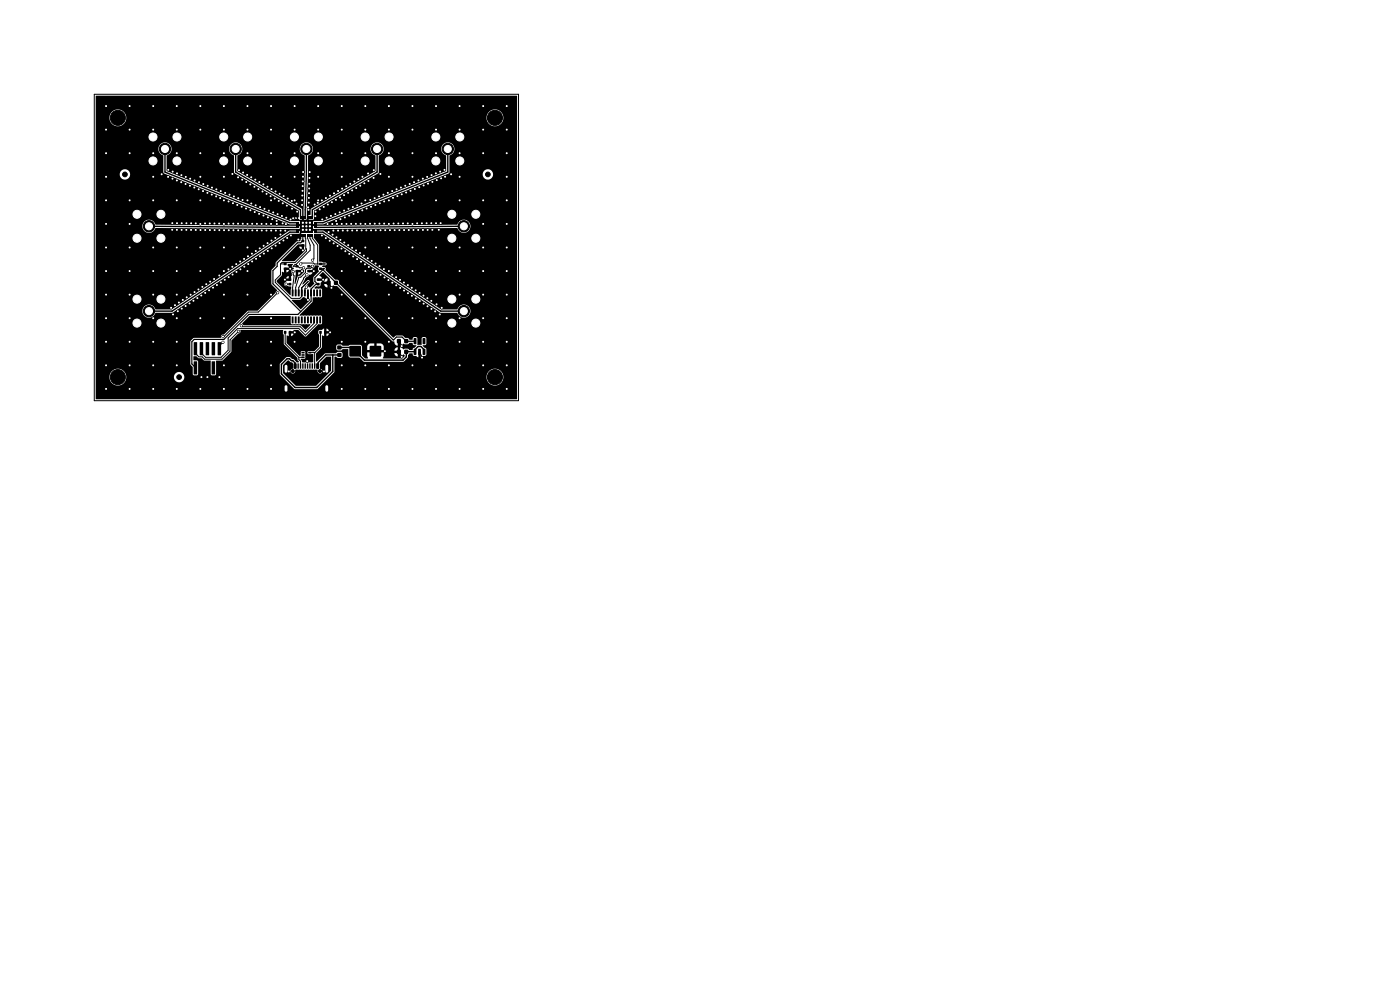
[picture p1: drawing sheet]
<svg xmlns="http://www.w3.org/2000/svg" width="297mm" height="210mm" viewBox="0 0 297 210" stroke-linecap="round" stroke-linejoin="round" font-family="sans-serif">
<g fill="#000" stroke="#000" stroke-width=".21">
<circle cx="22.5" cy="22.5" r=".22"/>
<circle cx="22.5" cy="32.5" r=".22"/>
<circle cx="22.5" cy="37.5" r=".22"/>
<circle cx="22.5" cy="27.5" r=".22"/>
<circle cx="25" cy="25" r="1.6"/>
<circle cx="26.5" cy="37" r=".5"/>
<circle cx="27.5" cy="22.5" r=".22"/>
<circle cx="27.5" cy="27.5" r=".23"/>
<circle cx="27.5" cy="32.5" r=".23"/>
<circle cx="32.5" cy="29.1" r="1.4"/>
<circle cx="32.5" cy="34.1" r="1.4"/>
<circle cx="32.5" cy="22.5" r=".22"/>
<circle cx="32.5" cy="37.5" r=".23"/>
<circle cx="32.5" cy="27.5" r=".23"/>
<circle cx="32.5" cy="32.5" r=".23"/>
<circle cx="34.3" cy="37" r=".22"/>
<circle cx="35" cy="31.6" r="1.2"/>
<circle cx="35.7" cy="37.5" r=".22"/>
<circle cx="35.7" cy="36" r=".22"/>
<circle cx="36.6" cy="37.9" r=".22"/>
<circle cx="36.6" cy="36.4" r=".22"/>
<circle cx="37.5" cy="22.5" r=".22"/>
<circle cx="37.5" cy="32.5" r=".23"/>
<circle cx="37.5" cy="27.5" r=".23"/>
<circle cx="37.5" cy="38.3" r=".22"/>
<circle cx="37.5" cy="29.1" r="1.4"/>
<circle cx="37.5" cy="34.1" r="1.4"/>
<circle cx="37.6" cy="36.8" r=".22"/>
<circle cx="38.4" cy="38.7" r=".22"/>
<circle cx="38.5" cy="37.2" r=".23"/>
<circle cx="39.4" cy="39" r=".22"/>
<circle cx="39.4" cy="37.5" r=".22"/>
<circle cx="40.3" cy="39.4" r=".22"/>
<circle cx="40.3" cy="37.9" r=".23"/>
<circle cx="41.2" cy="39.8" r=".22"/>
<circle cx="41.3" cy="38.3" r=".23"/>
<circle cx="42.2" cy="38.7" r=".23"/>
<circle cx="42.5" cy="22.5" r=".22"/>
<circle cx="42.5" cy="27.5" r=".23"/>
<circle cx="42.5" cy="37.5" r=".23"/>
<circle cx="42.5" cy="32.5" r=".23"/>
<circle cx="43.1" cy="39" r=".23"/>
<circle cx="44" cy="39.4" r=".22"/>
<circle cx="45" cy="39.8" r=".22"/>
<circle cx="47.5" cy="29.1" r="1.4"/>
<circle cx="47.5" cy="34.1" r="1.4"/>
<circle cx="47.5" cy="22.5" r=".22"/>
<circle cx="47.5" cy="27.5" r=".23"/>
<circle cx="47.5" cy="37.5" r=".23"/>
<circle cx="47.5" cy="32.5" r=".23"/>
<circle cx="49.3" cy="36.9" r=".22"/>
<circle cx="50" cy="31.6" r="1.2"/>
<circle cx="50.5" cy="37.6" r=".23"/>
<circle cx="50.7" cy="36.1" r=".23"/>
<circle cx="51.4" cy="38.1" r=".22"/>
<circle cx="51.6" cy="36.6" r=".22"/>
<circle cx="52.2" cy="38.6" r=".23"/>
<circle cx="52.4" cy="37.1" r=".22"/>
<circle cx="52.5" cy="22.5" r=".22"/>
<circle cx="52.5" cy="32.5" r=".23"/>
<circle cx="52.5" cy="27.5" r=".23"/>
<circle cx="52.5" cy="34.1" r="1.4"/>
<circle cx="52.5" cy="29.1" r="1.4"/>
<circle cx="53.1" cy="39.1" r=".23"/>
<circle cx="53.3" cy="37.6" r=".22"/>
<circle cx="54" cy="39.6" r=".23"/>
<circle cx="54.2" cy="38.1" r=".22"/>
<circle cx="55" cy="38.6" r=".23"/>
<circle cx="55.9" cy="39.1" r=".22"/>
<circle cx="56.7" cy="39.6" r=".23"/>
<circle cx="57.5" cy="22.5" r=".22"/>
<circle cx="57.5" cy="27.5" r=".23"/>
<circle cx="57.5" cy="37.5" r=".23"/>
<circle cx="57.5" cy="32.5" r=".23"/>
<circle cx="62.5" cy="34.1" r="1.4"/>
<circle cx="62.5" cy="29.1" r="1.4"/>
<circle cx="62.5" cy="22.5" r=".22"/>
<circle cx="62.5" cy="37.5" r=".23"/>
<circle cx="62.5" cy="32.5" r=".23"/>
<circle cx="62.5" cy="27.5" r=".23"/>
<circle cx="64.2" cy="39.5" r=".23"/>
<circle cx="64.2" cy="38.5" r=".22"/>
<circle cx="64.3" cy="37.5" r=".22"/>
<circle cx="64.3" cy="36.5" r=".22"/>
<circle cx="65" cy="31.6" r="1.2"/>
<circle cx="65.6" cy="40" r=".22"/>
<circle cx="65.6" cy="39" r=".22"/>
<circle cx="65.7" cy="37.7" r=".23"/>
<circle cx="65.7" cy="36.5" r=".22"/>
<circle cx="67.5" cy="22.5" r=".22"/>
<circle cx="67.5" cy="32.5" r=".23"/>
<circle cx="67.5" cy="37.5" r=".23"/>
<circle cx="67.5" cy="27.5" r=".23"/>
<circle cx="67.5" cy="29.1" r="1.4"/>
<circle cx="67.5" cy="34.1" r="1.4"/>
<circle cx="72.5" cy="22.5" r=".22"/>
<circle cx="72.5" cy="27.5" r=".23"/>
<circle cx="72.5" cy="37.5" r=".23"/>
<circle cx="72.5" cy="32.5" r=".23"/>
<circle cx="73.4" cy="39.5" r=".23"/>
<circle cx="74.3" cy="39" r=".22"/>
<circle cx="75.2" cy="38.5" r=".23"/>
<circle cx="75.6" cy="39.9" r=".22"/>
<circle cx="76" cy="38" r=".22"/>
<circle cx="76.4" cy="39.4" r=".22"/>
<circle cx="76.9" cy="37.5" r=".22"/>
<circle cx="77.3" cy="38.9" r=".22"/>
<circle cx="77.5" cy="34.1" r="1.4"/>
<circle cx="77.5" cy="29.1" r="1.4"/>
<circle cx="77.5" cy="22.5" r=".22"/>
<circle cx="77.5" cy="32.5" r=".23"/>
<circle cx="77.5" cy="27.5" r=".23"/>
<circle cx="78.1" cy="36.8" r=".23"/>
<circle cx="78.2" cy="38.4" r=".22"/>
<circle cx="79.3" cy="37.7" r=".22"/>
<circle cx="79.3" cy="36.1" r=".23"/>
<circle cx="80" cy="31.6" r="1.2"/>
<circle cx="80.7" cy="36.9" r=".22"/>
<circle cx="82.5" cy="22.5" r=".22"/>
<circle cx="82.5" cy="37.5" r=".23"/>
<circle cx="82.5" cy="27.5" r=".23"/>
<circle cx="82.5" cy="32.5" r=".23"/>
<circle cx="82.5" cy="29.1" r="1.4"/>
<circle cx="82.5" cy="34.1" r="1.4"/>
<circle cx="85.1" cy="39.8" r=".22"/>
<circle cx="86" cy="39.4" r=".23"/>
<circle cx="86.9" cy="39" r=".22"/>
<circle cx="87.5" cy="22.5" r=".22"/>
<circle cx="87.5" cy="27.5" r=".23"/>
<circle cx="87.5" cy="37.5" r=".23"/>
<circle cx="87.5" cy="32.5" r=".23"/>
<circle cx="87.8" cy="38.7" r=".22"/>
<circle cx="88.8" cy="38.3" r=".23"/>
<circle cx="88.9" cy="39.7" r=".22"/>
<circle cx="89.7" cy="37.9" r=".22"/>
<circle cx="89.9" cy="39.3" r=".23"/>
<circle cx="90.6" cy="37.5" r=".22"/>
<circle cx="90.8" cy="39" r=".23"/>
<circle cx="91.5" cy="37.2" r=".23"/>
<circle cx="91.7" cy="38.6" r=".23"/>
<circle cx="92.5" cy="29.1" r="1.4"/>
<circle cx="92.5" cy="34.1" r="1.4"/>
<circle cx="92.5" cy="36.8" r=".23"/>
<circle cx="92.5" cy="22.5" r=".22"/>
<circle cx="92.5" cy="32.5" r=".23"/>
<circle cx="92.5" cy="27.5" r=".23"/>
<circle cx="92.7" cy="38.2" r=".23"/>
<circle cx="93.4" cy="36.4" r=".23"/>
<circle cx="93.6" cy="37.8" r=".23"/>
<circle cx="94.3" cy="36" r=".22"/>
<circle cx="94.4" cy="37.5" r=".22"/>
<circle cx="95" cy="31.6" r="1.2"/>
<circle cx="95.7" cy="37" r=".22"/>
<circle cx="97.5" cy="22.5" r=".22"/>
<circle cx="97.5" cy="27.5" r=".23"/>
<circle cx="97.5" cy="37.5" r=".23"/>
<circle cx="97.5" cy="32.5" r=".23"/>
<circle cx="97.5" cy="34.1" r="1.4"/>
<circle cx="97.5" cy="29.1" r="1.4"/>
<circle cx="102.5" cy="22.5" r=".22"/>
<circle cx="102.5" cy="27.5" r=".23"/>
<circle cx="102.5" cy="32.5" r=".23"/>
<circle cx="103.5" cy="37" r=".5"/>
<circle cx="105" cy="25" r="1.6"/>
<circle cx="107.5" cy="22.5" r=".22"/>
<circle cx="107.5" cy="32.5" r=".22"/>
<circle cx="107.5" cy="27.5" r=".22"/>
<circle cx="107.5" cy="37.5" r=".22"/>
<circle cx="22.5" cy="42.5" r=".22"/>
<circle cx="22.5" cy="52.5" r=".22"/>
<circle cx="22.5" cy="47.5" r=".22"/>
<circle cx="22.5" cy="57.5" r=".22"/>
<circle cx="27.5" cy="42.5" r=".23"/>
<circle cx="27.5" cy="52.5" r=".23"/>
<circle cx="27.5" cy="47.5" r=".23"/>
<circle cx="27.5" cy="57.5" r=".23"/>
<circle cx="29.1" cy="45.5" r="1.4"/>
<circle cx="29.1" cy="50.5" r="1.4"/>
<circle cx="31.6" cy="48" r="1.2"/>
<circle cx="32.5" cy="42.5" r=".23"/>
<circle cx="32.5" cy="52.5" r=".23"/>
<circle cx="32.5" cy="57.5" r=".23"/>
<circle cx="34.1" cy="50.5" r="1.4"/>
<circle cx="34.1" cy="45.5" r="1.4"/>
<circle cx="36.5" cy="48.7" r=".23"/>
<circle cx="36.6" cy="47.3" r=".22"/>
<circle cx="37.5" cy="42.5" r=".23"/>
<circle cx="37.5" cy="52.5" r=".23"/>
<circle cx="37.5" cy="57.5" r=".23"/>
<circle cx="37.5" cy="48.7" r=".23"/>
<circle cx="37.6" cy="47.3" r=".22"/>
<circle cx="38.5" cy="48.8" r=".22"/>
<circle cx="38.5" cy="47.4" r=".22"/>
<circle cx="39.5" cy="48.8" r=".22"/>
<circle cx="39.5" cy="47.4" r=".22"/>
<circle cx="40.5" cy="48.8" r=".23"/>
<circle cx="40.5" cy="47.4" r=".22"/>
<circle cx="41.5" cy="47.4" r=".22"/>
<circle cx="41.5" cy="48.8" r=".23"/>
<circle cx="42.2" cy="40.2" r=".23"/>
<circle cx="42.5" cy="42.5" r=".23"/>
<circle cx="42.5" cy="57.5" r=".23"/>
<circle cx="42.5" cy="47.5" r=".23"/>
<circle cx="42.5" cy="52.5" r=".23"/>
<circle cx="42.5" cy="48.8" r=".22"/>
<circle cx="43.1" cy="40.5" r=".23"/>
<circle cx="43.5" cy="47.4" r=".23"/>
<circle cx="43.5" cy="48.8" r=".22"/>
<circle cx="44" cy="40.9" r=".22"/>
<circle cx="44.5" cy="47.4" r=".23"/>
<circle cx="44.5" cy="48.8" r=".23"/>
<circle cx="44.6" cy="59.7" r=".23"/>
<circle cx="44.9" cy="41.3" r=".22"/>
<circle cx="45.4" cy="59.2" r=".23"/>
<circle cx="45.5" cy="47.4" r=".22"/>
<circle cx="45.5" cy="48.8" r=".22"/>
<circle cx="45.9" cy="41.7" r=".23"/>
<circle cx="45.9" cy="40.2" r=".22"/>
<circle cx="46.5" cy="47.4" r=".23"/>
<circle cx="46.5" cy="58.4" r=".23"/>
<circle cx="46.5" cy="48.8" r=".23"/>
<circle cx="46.7" cy="42" r=".22"/>
<circle cx="46.8" cy="40.5" r=".23"/>
<circle cx="46.9" cy="59.9" r=".23"/>
<circle cx="47.5" cy="42.5" r=".23"/>
<circle cx="47.5" cy="47.5" r=".23"/>
<circle cx="47.5" cy="52.5" r=".23"/>
<circle cx="47.5" cy="57.5" r=".23"/>
<circle cx="47.5" cy="48.8" r=".23"/>
<circle cx="47.7" cy="59.4" r=".22"/>
<circle cx="47.8" cy="40.9" r=".22"/>
<circle cx="48.5" cy="57.1" r=".22"/>
<circle cx="48.5" cy="42.7" r=".22"/>
<circle cx="48.5" cy="47.4" r=".23"/>
<circle cx="48.5" cy="58.8" r=".22"/>
<circle cx="48.5" cy="48.8" r=".23"/>
<circle cx="48.7" cy="41.3" r=".22"/>
<circle cx="49.3" cy="56.6" r=".23"/>
<circle cx="49.3" cy="58.2" r=".22"/>
<circle cx="49.4" cy="43.1" r=".23"/>
<circle cx="49.5" cy="47.4" r=".22"/>
<circle cx="49.5" cy="48.8" r=".22"/>
<circle cx="49.6" cy="41.7" r=".22"/>
<circle cx="50.1" cy="56" r=".22"/>
<circle cx="50.2" cy="57.7" r=".22"/>
<circle cx="50.3" cy="43.5" r=".23"/>
<circle cx="50.5" cy="47.4" r=".23"/>
<circle cx="50.5" cy="48.9" r=".23"/>
<circle cx="50.5" cy="42" r=".22"/>
<circle cx="51" cy="55.5" r=".22"/>
<circle cx="51" cy="57.1" r=".22"/>
<circle cx="51.3" cy="43.8" r=".22"/>
<circle cx="51.5" cy="42.4" r=".22"/>
<circle cx="51.5" cy="47.5" r=".22"/>
<circle cx="51.5" cy="48.9" r=".23"/>
<circle cx="51.8" cy="54.9" r=".22"/>
<circle cx="51.8" cy="56.6" r=".22"/>
<circle cx="52.2" cy="44.2" r=".22"/>
<circle cx="52.5" cy="42.5" r=".23"/>
<circle cx="52.5" cy="52.5" r=".23"/>
<circle cx="52.5" cy="57.5" r=".23"/>
<circle cx="52.5" cy="47.5" r=".23"/>
<circle cx="52.5" cy="48.9" r=".22"/>
<circle cx="52.6" cy="54.4" r=".23"/>
<circle cx="52.7" cy="56" r=".23"/>
<circle cx="53.1" cy="44.6" r=".22"/>
<circle cx="53.3" cy="43.2" r=".22"/>
<circle cx="53.4" cy="53.8" r=".22"/>
<circle cx="53.5" cy="55.5" r=".22"/>
<circle cx="53.5" cy="47.5" r=".23"/>
<circle cx="53.5" cy="48.9" r=".22"/>
<circle cx="54" cy="45" r=".22"/>
<circle cx="54.2" cy="43.6" r=".22"/>
<circle cx="54.3" cy="53.2" r=".22"/>
<circle cx="54.3" cy="54.9" r=".23"/>
<circle cx="54.5" cy="47.5" r=".23"/>
<circle cx="54.5" cy="48.9" r=".23"/>
<circle cx="54.8" cy="40.1" r=".23"/>
<circle cx="55" cy="45.4" r=".22"/>
<circle cx="55.1" cy="52.7" r=".23"/>
<circle cx="55.1" cy="54.4" r=".22"/>
<circle cx="55.2" cy="43.9" r=".23"/>
<circle cx="55.5" cy="47.5" r=".22"/>
<circle cx="55.5" cy="48.9" r=".23"/>
<circle cx="55.7" cy="40.6" r=".23"/>
<circle cx="55.9" cy="45.7" r=".22"/>
<circle cx="55.9" cy="52.1" r=".22"/>
<circle cx="56" cy="53.8" r=".22"/>
<circle cx="56.1" cy="44.3" r=".22"/>
<circle cx="56.5" cy="47.5" r=".23"/>
<circle cx="56.5" cy="48.9" r=".22"/>
<circle cx="56.6" cy="41.1" r=".23"/>
<circle cx="56.8" cy="51.6" r=".22"/>
<circle cx="56.8" cy="53.2" r=".22"/>
<circle cx="56.8" cy="46.1" r=".22"/>
<circle cx="57" cy="44.7" r=".22"/>
<circle cx="57.4" cy="41.6" r=".22"/>
<circle cx="57.5" cy="42.5" r=".23"/>
<circle cx="57.5" cy="47.5" r=".23"/>
<circle cx="57.5" cy="48.9" r=".23"/>
<circle cx="57.6" cy="51" r=".22"/>
<circle cx="57.6" cy="40.1" r=".22"/>
<circle cx="57.6" cy="52.7" r=".22"/>
<circle cx="57.8" cy="46.5" r=".22"/>
<circle cx="58" cy="45.1" r=".22"/>
<circle cx="58.3" cy="42.1" r=".22"/>
<circle cx="58.4" cy="50.5" r=".23"/>
<circle cx="58.5" cy="40.6" r=".22"/>
<circle cx="58.5" cy="52.1" r=".23"/>
<circle cx="58.5" cy="48.9" r=".23"/>
<circle cx="58.7" cy="46.9" r=".23"/>
<circle cx="58.7" cy="47.5" r=".22"/>
<circle cx="58.9" cy="45.4" r=".22"/>
<circle cx="59.1" cy="42.6" r=".23"/>
<circle cx="59.3" cy="51.6" r=".22"/>
<circle cx="59.3" cy="41.1" r=".22"/>
<circle cx="59.5" cy="49.7" r=".23"/>
<circle cx="59.5" cy="48.9" r=".22"/>
<circle cx="59.8" cy="45.8" r=".22"/>
<circle cx="60" cy="47.4" r=".22"/>
<circle cx="60" cy="43.1" r=".23"/>
<circle cx="60.1" cy="51" r=".23"/>
<circle cx="60.2" cy="41.6" r=".23"/>
<circle cx="60.4" cy="59.3" r=".23"/>
<circle cx="60.5" cy="48.9" r=".22"/>
<circle cx="60.7" cy="47.5" r=".23"/>
<circle cx="60.7" cy="46.2" r=".23"/>
<circle cx="60.8" cy="43.6" r=".23"/>
<circle cx="60.9" cy="50.5" r=".22"/>
<circle cx="61" cy="42.1" r=".23"/>
<circle cx="61.6" cy="57" r=".22"/>
<circle cx="61.6" cy="46.6" r=".23"/>
<circle cx="61.7" cy="50" r=".22"/>
<circle cx="61.9" cy="42.6" r=".23"/>
<circle cx="62" cy="44.3" r=".22"/>
<circle cx="62.2" cy="46.3" r=".22"/>
<circle cx="62.2" cy="57.6" r=".22"/>
<circle cx="62.5" cy="42.5" r=".23"/>
<circle cx="62.9" cy="43.2" r=".23"/>
<circle cx="63.1" cy="44.9" r=".22"/>
<circle cx="63.3" cy="50.8" r=".22"/>
<circle cx="63.8" cy="56" r=".22"/>
<circle cx="64.1" cy="57.5" r=".23"/>
<circle cx="64.1" cy="43.5" r=".22"/>
<circle cx="64.1" cy="42.5" r=".22"/>
<circle cx="64.1" cy="41.5" r=".22"/>
<circle cx="64.2" cy="40.5" r=".23"/>
<circle cx="64.2" cy="48" r=".22"/>
<circle cx="64.2" cy="53.1" r=".22"/>
<circle cx="64.2" cy="47.3" r=".22"/>
<circle cx="64.3" cy="48.7" r=".23"/>
<circle cx="64.4" cy="56.8" r=".23"/>
<circle cx="65" cy="48" r=".22"/>
<circle cx="65" cy="47.2" r=".22"/>
<circle cx="65" cy="48.7" r=".22"/>
<circle cx="65.1" cy="58.3" r=".22"/>
<circle cx="65.3" cy="44" r=".22"/>
<circle cx="65.4" cy="44.5" r=".23"/>
<circle cx="65.5" cy="43" r=".22"/>
<circle cx="65.5" cy="42" r=".22"/>
<circle cx="65.6" cy="41" r=".22"/>
<circle cx="65.7" cy="48" r=".22"/>
<circle cx="65.7" cy="47.3" r=".22"/>
<circle cx="65.7" cy="48.7" r=".23"/>
<circle cx="66.3" cy="56.5" r=".22"/>
<circle cx="66.3" cy="55.2" r=".22"/>
<circle cx="66.6" cy="57.5" r=".22"/>
<circle cx="66.8" cy="43.4" r=".22"/>
<circle cx="66.9" cy="45.9" r=".23"/>
<circle cx="66.9" cy="44.9" r=".22"/>
<circle cx="67.4" cy="43" r=".22"/>
<circle cx="67.5" cy="42.5" r=".23"/>
<circle cx="67.8" cy="44.4" r=".23"/>
<circle cx="68.3" cy="42.5" r=".22"/>
<circle cx="68.3" cy="50" r=".22"/>
<circle cx="68.4" cy="46.6" r=".23"/>
<circle cx="68.6" cy="59.3" r=".23"/>
<circle cx="68.7" cy="43.9" r=".22"/>
<circle cx="69.1" cy="50.5" r=".23"/>
<circle cx="69.1" cy="42" r=".23"/>
<circle cx="69.3" cy="46.2" r=".23"/>
<circle cx="69.5" cy="47.5" r=".22"/>
<circle cx="69.6" cy="43.4" r=".23"/>
<circle cx="69.7" cy="49.2" r=".23"/>
<circle cx="70" cy="51.1" r=".22"/>
<circle cx="70" cy="41.5" r=".22"/>
<circle cx="70.2" cy="45.8" r=".23"/>
<circle cx="70.4" cy="42.9" r=".23"/>
<circle cx="70.5" cy="47.5" r=".22"/>
<circle cx="70.6" cy="49.8" r=".23"/>
<circle cx="70.7" cy="48.9" r=".22"/>
<circle cx="70.8" cy="51.6" r=".22"/>
<circle cx="70.9" cy="41" r=".22"/>
<circle cx="71.1" cy="45.4" r=".23"/>
<circle cx="71.3" cy="42.4" r=".22"/>
<circle cx="71.3" cy="46.9" r=".22"/>
<circle cx="71.4" cy="50.3" r=".22"/>
<circle cx="71.5" cy="47.5" r=".22"/>
<circle cx="71.6" cy="52.2" r=".23"/>
<circle cx="71.7" cy="40.5" r=".23"/>
<circle cx="71.7" cy="48.9" r=".23"/>
<circle cx="72.1" cy="45" r=".23"/>
<circle cx="72.1" cy="41.9" r=".22"/>
<circle cx="72.2" cy="50.9" r=".22"/>
<circle cx="72.2" cy="46.5" r=".22"/>
<circle cx="72.4" cy="52.7" r=".22"/>
<circle cx="72.5" cy="42.5" r=".23"/>
<circle cx="72.5" cy="57.5" r=".23"/>
<circle cx="72.5" cy="47.5" r=".23"/>
<circle cx="72.6" cy="40" r=".22"/>
<circle cx="72.7" cy="48.9" r=".22"/>
<circle cx="73" cy="41.4" r=".23"/>
<circle cx="73" cy="44.7" r=".22"/>
<circle cx="73" cy="51.4" r=".23"/>
<circle cx="73.2" cy="46.1" r=".22"/>
<circle cx="73.3" cy="53.3" r=".22"/>
<circle cx="73.5" cy="47.5" r=".23"/>
<circle cx="73.7" cy="48.9" r=".22"/>
<circle cx="73.8" cy="40.9" r=".23"/>
<circle cx="73.9" cy="52" r=".23"/>
<circle cx="73.9" cy="44.3" r=".23"/>
<circle cx="74.1" cy="45.7" r=".22"/>
<circle cx="74.1" cy="53.9" r=".23"/>
<circle cx="74.5" cy="47.5" r=".22"/>
<circle cx="74.7" cy="52.6" r=".22"/>
<circle cx="74.7" cy="40.4" r=".23"/>
<circle cx="74.7" cy="48.9" r=".23"/>
<circle cx="74.9" cy="43.9" r=".22"/>
<circle cx="74.9" cy="54.4" r=".23"/>
<circle cx="75" cy="45.4" r=".23"/>
<circle cx="75.5" cy="47.5" r=".23"/>
<circle cx="75.5" cy="53.1" r=".23"/>
<circle cx="75.7" cy="48.9" r=".23"/>
<circle cx="75.8" cy="55" r=".23"/>
<circle cx="75.8" cy="43.5" r=".22"/>
<circle cx="75.9" cy="45" r=".23"/>
<circle cx="76.4" cy="53.7" r=".23"/>
<circle cx="76.5" cy="47.5" r=".23"/>
<circle cx="76.6" cy="55.5" r=".22"/>
<circle cx="76.7" cy="43.2" r=".22"/>
<circle cx="76.7" cy="48.9" r=".22"/>
<circle cx="76.9" cy="44.6" r=".22"/>
<circle cx="77.2" cy="54.2" r=".22"/>
<circle cx="77.4" cy="56.1" r=".23"/>
<circle cx="77.5" cy="42.5" r=".23"/>
<circle cx="77.5" cy="47.5" r=".23"/>
<circle cx="77.5" cy="57.5" r=".23"/>
<circle cx="77.5" cy="52.5" r=".23"/>
<circle cx="77.7" cy="48.9" r=".23"/>
<circle cx="77.8" cy="44.2" r=".22"/>
<circle cx="78" cy="54.8" r=".22"/>
<circle cx="78.3" cy="56.6" r=".23"/>
<circle cx="78.5" cy="47.5" r=".22"/>
<circle cx="78.5" cy="42.4" r=".23"/>
<circle cx="78.7" cy="43.9" r=".23"/>
<circle cx="78.7" cy="48.9" r=".23"/>
<circle cx="78.8" cy="55.3" r=".23"/>
<circle cx="79.1" cy="57.2" r=".22"/>
<circle cx="79.5" cy="42" r=".22"/>
<circle cx="79.5" cy="47.4" r=".23"/>
<circle cx="79.6" cy="43.5" r=".22"/>
<circle cx="79.7" cy="55.9" r=".23"/>
<circle cx="79.7" cy="48.9" r=".23"/>
<circle cx="79.9" cy="57.7" r=".23"/>
<circle cx="80.4" cy="41.7" r=".23"/>
<circle cx="80.5" cy="47.4" r=".22"/>
<circle cx="80.5" cy="56.5" r=".22"/>
<circle cx="80.6" cy="43.1" r=".22"/>
<circle cx="80.7" cy="48.8" r=".22"/>
<circle cx="80.7" cy="58.3" r=".23"/>
<circle cx="81.3" cy="41.3" r=".23"/>
<circle cx="81.4" cy="57.1" r=".22"/>
<circle cx="81.5" cy="42.7" r=".22"/>
<circle cx="81.5" cy="47.4" r=".23"/>
<circle cx="81.6" cy="58.9" r=".23"/>
<circle cx="81.7" cy="48.8" r=".23"/>
<circle cx="82.3" cy="40.9" r=".22"/>
<circle cx="82.4" cy="59.4" r=".22"/>
<circle cx="82.5" cy="42.5" r=".23"/>
<circle cx="82.5" cy="52.5" r=".23"/>
<circle cx="82.5" cy="57.5" r=".23"/>
<circle cx="82.5" cy="47.5" r=".23"/>
<circle cx="82.7" cy="48.8" r=".23"/>
<circle cx="83.2" cy="40.5" r=".23"/>
<circle cx="83.2" cy="58.3" r=".23"/>
<circle cx="83.2" cy="60" r=".23"/>
<circle cx="83.4" cy="42" r=".22"/>
<circle cx="83.5" cy="47.4" r=".23"/>
<circle cx="83.7" cy="48.8" r=".23"/>
<circle cx="84" cy="58.8" r=".22"/>
<circle cx="84.1" cy="40.2" r=".22"/>
<circle cx="84.3" cy="41.6" r=".22"/>
<circle cx="84.5" cy="47.4" r=".22"/>
<circle cx="84.7" cy="48.8" r=".22"/>
<circle cx="84.9" cy="59.4" r=".22"/>
<circle cx="85.2" cy="41.2" r=".22"/>
<circle cx="85.5" cy="47.4" r=".23"/>
<circle cx="85.7" cy="59.9" r=".23"/>
<circle cx="85.7" cy="48.8" r=".23"/>
<circle cx="86.2" cy="40.8" r=".22"/>
<circle cx="86.5" cy="47.4" r=".23"/>
<circle cx="86.7" cy="48.8" r=".22"/>
<circle cx="87.1" cy="40.5" r=".22"/>
<circle cx="87.5" cy="42.5" r=".23"/>
<circle cx="87.5" cy="47.5" r=".23"/>
<circle cx="87.5" cy="52.5" r=".23"/>
<circle cx="87.5" cy="57.5" r=".23"/>
<circle cx="87.7" cy="48.8" r=".22"/>
<circle cx="88" cy="40.1" r=".22"/>
<circle cx="88.5" cy="47.4" r=".22"/>
<circle cx="88.7" cy="48.8" r=".22"/>
<circle cx="89.5" cy="47.4" r=".23"/>
<circle cx="89.7" cy="48.8" r=".22"/>
<circle cx="90.5" cy="47.4" r=".22"/>
<circle cx="90.7" cy="48.8" r=".22"/>
<circle cx="91.5" cy="47.3" r=".23"/>
<circle cx="91.7" cy="48.7" r=".22"/>
<circle cx="92.5" cy="42.5" r=".23"/>
<circle cx="92.5" cy="47.3" r=".23"/>
<circle cx="92.5" cy="52.5" r=".23"/>
<circle cx="92.5" cy="57.5" r=".23"/>
<circle cx="93.1" cy="48.7" r=".23"/>
<circle cx="93.5" cy="47.3" r=".22"/>
<circle cx="95.9" cy="45.5" r="1.4"/>
<circle cx="95.9" cy="50.5" r="1.4"/>
<circle cx="97.5" cy="42.5" r=".23"/>
<circle cx="97.5" cy="57.5" r=".23"/>
<circle cx="97.5" cy="52.5" r=".23"/>
<circle cx="98.4" cy="48" r="1.2"/>
<circle cx="100.9" cy="45.5" r="1.4"/>
<circle cx="100.9" cy="50.5" r="1.4"/>
<circle cx="102.5" cy="42.5" r=".23"/>
<circle cx="102.5" cy="47.5" r=".23"/>
<circle cx="102.5" cy="57.5" r=".23"/>
<circle cx="102.5" cy="52.5" r=".23"/>
<circle cx="107.5" cy="42.5" r=".22"/>
<circle cx="107.5" cy="47.5" r=".22"/>
<circle cx="107.5" cy="57.5" r=".22"/>
<circle cx="107.5" cy="52.5" r=".22"/>
<circle cx="22.5" cy="62.5" r=".22"/>
<circle cx="22.5" cy="67.5" r=".22"/>
<circle cx="22.5" cy="72.5" r=".22"/>
<circle cx="22.5" cy="77.5" r=".22"/>
<circle cx="25" cy="80" r="1.6"/>
<circle cx="27.5" cy="62.5" r=".23"/>
<circle cx="27.5" cy="67.5" r=".23"/>
<circle cx="27.5" cy="72.5" r=".23"/>
<circle cx="27.5" cy="77.5" r=".23"/>
<circle cx="29.1" cy="68.5" r="1.4"/>
<circle cx="29.1" cy="63.5" r="1.4"/>
<circle cx="31.6" cy="66" r="1.2"/>
<circle cx="32.5" cy="67.5" r=".23"/>
<circle cx="32.5" cy="62.5" r=".23"/>
<circle cx="32.5" cy="72.5" r=".23"/>
<circle cx="32.5" cy="77.5" r=".23"/>
<circle cx="34.1" cy="68.5" r="1.4"/>
<circle cx="34.1" cy="63.5" r="1.4"/>
<circle cx="36.3" cy="65.3" r=".22"/>
<circle cx="36.7" cy="66.7" r=".22"/>
<circle cx="37.1" cy="64.7" r=".23"/>
<circle cx="37.5" cy="72.5" r=".23"/>
<circle cx="37.5" cy="67.5" r=".23"/>
<circle cx="37.5" cy="62.5" r=".23"/>
<circle cx="37.5" cy="77.5" r=".23"/>
<circle cx="37.7" cy="66" r=".23"/>
<circle cx="38" cy="64.2" r=".22"/>
<circle cx="38" cy="80" r=".5"/>
<circle cx="38.6" cy="65.5" r=".22"/>
<circle cx="38.8" cy="63.6" r=".23"/>
<circle cx="39.4" cy="64.9" r=".22"/>
<circle cx="39.6" cy="63.1" r=".23"/>
<circle cx="40.2" cy="64.4" r=".23"/>
<circle cx="40.4" cy="62.5" r=".22"/>
<circle cx="41" cy="63.8" r=".23"/>
<circle cx="41.3" cy="62" r=".23"/>
<circle cx="41.9" cy="63.2" r=".22"/>
<circle cx="42.1" cy="61.4" r=".23"/>
<circle cx="42.5" cy="67.5" r=".23"/>
<circle cx="42.7" cy="62.7" r=".23"/>
<circle cx="42.7" cy="80" r=".22"/>
<circle cx="42.9" cy="60.9" r=".23"/>
<circle cx="43.5" cy="62.1" r=".23"/>
<circle cx="43.8" cy="60.3" r=".22"/>
<circle cx="44" cy="80" r=".22"/>
<circle cx="44.4" cy="61.6" r=".22"/>
<circle cx="45.2" cy="61" r=".22"/>
<circle cx="46" cy="60.5" r=".22"/>
<circle cx="46.5" cy="80" r=".22"/>
<circle cx="47.3" cy="71.4" r=".22"/>
<circle cx="47.3" cy="72.6" r=".22"/>
<circle cx="47.5" cy="67.5" r=".23"/>
<circle cx="47.5" cy="62.5" r=".23"/>
<circle cx="47.5" cy="77.5" r=".23"/>
<circle cx="50.6" cy="70.3" r=".22"/>
<circle cx="51.2" cy="69.1" r=".23"/>
<circle cx="52.5" cy="77.5" r=".23"/>
<circle cx="52.5" cy="62.5" r=".23"/>
<circle cx="52.5" cy="72.5" r=".23"/>
<circle cx="57.5" cy="77.5" r=".23"/>
<circle cx="57.5" cy="67.5" r=".23"/>
<circle cx="57.5" cy="62.5" r=".23"/>
<circle cx="57.5" cy="72.5" r=".23"/>
<circle cx="58.9" cy="62.1" r=".23"/>
<circle cx="60.7" cy="60.3" r=".22"/>
<circle cx="61.3" cy="78.8" r=".22"/>
<circle cx="62.1" cy="78.7" r=".33"/>
<circle cx="62.5" cy="72.5" r=".23"/>
<circle cx="62.5" cy="70.5" r=".23"/>
<circle cx="65" cy="60.9" r=".22"/>
<circle cx="65.2" cy="76.6" r=".23"/>
<circle cx="65.3" cy="63.6" r=".22"/>
<circle cx="67.9" cy="78.7" r=".32"/>
<circle cx="68.7" cy="78.8" r=".22"/>
<circle cx="70" cy="70.5" r=".22"/>
<circle cx="70.3" cy="61.1" r=".22"/>
<circle cx="72.5" cy="77.5" r=".23"/>
<circle cx="72.5" cy="62.5" r=".23"/>
<circle cx="72.5" cy="72.5" r=".23"/>
<circle cx="72.5" cy="67.5" r=".23"/>
<circle cx="77.5" cy="72.5" r=".23"/>
<circle cx="77.5" cy="77.5" r=".23"/>
<circle cx="77.5" cy="67.5" r=".23"/>
<circle cx="77.5" cy="62.5" r=".23"/>
<circle cx="81.7" cy="74.5" r=".22"/>
<circle cx="82.5" cy="62.5" r=".23"/>
<circle cx="82.5" cy="72.5" r=".23"/>
<circle cx="82.5" cy="77.5" r=".23"/>
<circle cx="82.5" cy="67.5" r=".23"/>
<circle cx="84.1" cy="60.5" r=".23"/>
<circle cx="84.9" cy="61.1" r=".22"/>
<circle cx="85.2" cy="75.7" r=".22"/>
<circle cx="85.2" cy="73.4" r=".23"/>
<circle cx="85.7" cy="61.6" r=".23"/>
<circle cx="86.5" cy="60.5" r=".23"/>
<circle cx="86.5" cy="62.2" r=".22"/>
<circle cx="87.4" cy="61" r=".22"/>
<circle cx="87.4" cy="62.7" r=".23"/>
<circle cx="87.5" cy="77.5" r=".23"/>
<circle cx="87.5" cy="67.5" r=".23"/>
<circle cx="88.2" cy="61.6" r=".22"/>
<circle cx="88.2" cy="63.3" r=".22"/>
<circle cx="89" cy="62.1" r=".23"/>
<circle cx="89" cy="63.9" r=".23"/>
<circle cx="89.5" cy="75.9" r=".22"/>
<circle cx="89.8" cy="62.7" r=".23"/>
<circle cx="89.9" cy="64.4" r=".22"/>
<circle cx="90.7" cy="63.3" r=".22"/>
<circle cx="90.7" cy="65" r=".22"/>
<circle cx="91.5" cy="63.8" r=".23"/>
<circle cx="91.5" cy="65.5" r=".22"/>
<circle cx="92.3" cy="66.1" r=".22"/>
<circle cx="92.5" cy="67.5" r=".23"/>
<circle cx="92.5" cy="77.5" r=".23"/>
<circle cx="92.5" cy="62.5" r=".23"/>
<circle cx="92.5" cy="72.5" r=".23"/>
<circle cx="92.6" cy="64.6" r=".23"/>
<circle cx="93.3" cy="66.7" r=".22"/>
<circle cx="93.7" cy="65.3" r=".22"/>
<circle cx="95.9" cy="68.5" r="1.4"/>
<circle cx="95.9" cy="63.5" r="1.4"/>
<circle cx="97.5" cy="72.5" r=".23"/>
<circle cx="97.5" cy="67.5" r=".23"/>
<circle cx="97.5" cy="62.5" r=".23"/>
<circle cx="97.5" cy="77.5" r=".23"/>
<circle cx="98.4" cy="66" r="1.2"/>
<circle cx="100.9" cy="63.5" r="1.4"/>
<circle cx="100.9" cy="68.5" r="1.4"/>
<circle cx="102.5" cy="72.5" r=".23"/>
<circle cx="102.5" cy="67.5" r=".23"/>
<circle cx="102.5" cy="62.5" r=".23"/>
<circle cx="102.5" cy="77.5" r=".23"/>
<circle cx="105" cy="80" r="1.6"/>
<circle cx="107.5" cy="67.5" r=".22"/>
<circle cx="107.5" cy="72.5" r=".22"/>
<circle cx="107.5" cy="62.5" r=".22"/>
<circle cx="107.5" cy="77.5" r=".22"/>
<circle cx="22.5" cy="82.5" r=".22"/>
<circle cx="27.5" cy="82.5" r=".23"/>
<circle cx="32.5" cy="82.5" r=".23"/>
<circle cx="37.5" cy="82.5" r=".23"/>
<circle cx="42.5" cy="82.5" r=".23"/>
<circle cx="47.5" cy="82.5" r=".23"/>
<circle cx="52.5" cy="82.5" r=".23"/>
<circle cx="57.5" cy="82.5" r=".23"/>
<circle cx="72.5" cy="82.5" r=".23"/>
<circle cx="77.5" cy="82.5" r=".23"/>
<circle cx="82.5" cy="82.5" r=".23"/>
<circle cx="87.5" cy="82.5" r=".23"/>
<circle cx="92.5" cy="82.5" r=".23"/>
<circle cx="97.5" cy="82.5" r=".23"/>
<circle cx="102.5" cy="82.5" r=".23"/>
<circle cx="107.5" cy="82.5" r=".22"/>
</g>
<g fill="#000">
<path d="M20.3 20.3l89.4 .1-.1 64.3h-89.3v-4.8h2.9a1.79 1.79 0 0 0 1.8 1.9 1.79 1.79 0 0 0 1.8-1.9h10.1v.2a1.1 1.1 0 0 0 1.7 .8 1.1 1.1 0 0 0 0-1.8 1.1 1.1 0 0 0-1.7 .8h-10.1a1.79 1.79 0 0 0-1.8-1.7 1.79 1.79 0 0 0-1.8 1.7h-2.9v-7.4h20.1v4.7l.5 .7v1.6l.9 .1 .2-.2v-2.7l-.2-.3-.8-.1v-.7h.6l.5 .4h.7l.5 .5h1.4v2.9l.2 .2h.7l.2-.2v-2.9h1.4l1.8-1.8 .1-2.5 1.5-1.4a.61 .61 0 0 0 .5-.8h8.9l.2 3 2.9 2.9v.5l.3 .3-.4 .2-.7-.7-.4-.1-.4-.3h-.8l-1.3 1.4-.1 2.1 3.3 3.3 4.7-.1 2.7-2.6h33.2v.2a1.79 1.79 0 0 0 2.7 1.4 1.79 1.79 0 0 0 0-3 1.79 1.79 0 0 0-2.7 1.4h-33.2l1-1.1v-3.1h.3l.4 .2h.7l.3-.3v-.6l-.4-.4-.7 .1-.3 .2-2.3 .1-1.8 1.7h-.1v-1.7l1.2-1.4v-2.4l.5 .1v-.6h.5v.6l.4-.4 .1-.2h-1v-.4h1l-.1-.4-.4-.2v.6h-.5v-.6l-.5 .3h-.5l-.3 .2v.6l.2 .3v2.4l-1 1h-1.3l-.2 .1 .2 .5 1.1 .1-.1 1.6-2.3 .1-.3-.7 .8-.1 .2-.1v-1.4l-.2-.1h-.7l-.1 .9-.3 .1-2.7-2.7v-1.6l.1-.1 .4 .2v-.6h.5v.6h.1l.4-.6h-1l.2-.4h.8v-.3h.9l1.4 1.3 .3 .1 2.6-2.6 .8-.1v-1.5l-.2-.3-4.4 .1-.2-.1 2.8-2.8v-1h1.8l.2-.2v-1.6l-.2-.1-1.2 .1-.2-.2 .4-.4h.8l.1-.4h.8a.71 .71 0 0 0 .7 .7v-.7h-1.5v-.2l.3-.4h1.2v-.7a.71 .71 0 0 0-.7 .7l-1.3-.2 .1-.4h.7l-.6-.6 .8-.8 1.5 1.5v1.8l.4-.2 .2-.3 .9 .2 11.7 11.7 .5 .1a.76 .76 0 0 0 .7 .8v-.9h.4l.1 .9 .4-.1 .2-.3 .9 .1 .4-.3h.7l.2 .5 .6 .1-.7 .6-.1 .3h-.6l-.5-.2-.9 .1-.2-.3-.4-.1v1.9l.4-.1 .2-.3 .3 .1v.3l-.5 .4h-4.1l.2-1.1h2.3a.71 .71 0 0 0 .7 .7v-.7h-3v-.2h-3.5v.9l.2 .3-.1 .1h-.6l-.6-.6v-1.1l7.6 .1v-.7l-.5 .1-.2 .5h-6.9v-.7h1.1v.7h1.5v-1.4h.5v1.4h1.5l-.1-1-.5-.4h-2.3l-.4 .2-.2 .5h-1.1l-.4-.5h-2.1l-.4 .2h-1.2l-.3-.2h-.7l-.4 .3 .1 .8 .2 .1 .7 .1 .4-.3h1.2l.1 1.6 .3 .2h1.9l1.1 .9h8.2l1-.9 .1-.6 .3-.3h.6l.2 .4 .6 .1 .4 .3 .1-1.2 .4 .1 .1 1.1 1.1-.4v-1.4l-.7-.7 .7-.2 .1-1.3-.3-.3-.6 .1-.2 .2 .1 1.3-.9 .1-.1-.1v-1.4l-.2-.2-.6 .1-.2 .5h-.6l-.4-.4h-.6l-.6-.5h-1.2l-.7 .4-11.4-11.4-.2-.7-.7-.2-2-2v-.5l-.8-.3 .2-.2 .7-.1 .1-.2-.2-.3-1.4-.2v-3.5l-1.1-1.6v-.8h1.8l24.9 16.7h3.7a1.42 1.42 0 0 0 1.9 1.1 1.42 1.42 0 0 0 .6-2.2 1.42 1.42 0 0 0-2.2 0l-.3 .5-3.4-.1-24.9-16.7h-2.1l-.3 .5-2.3 .1-.1 1.1-.2 .5-.8 .1-4.4 4.4v.8l-.9 1v2.8l1.2 1.4-.4 .5-3.7 3.8-2.2 .1-5 5h-.3a.54 .54 0 0 0-.3 .7h-5.7l-.8 .8h-20.1v-6.6h9.9a1.44 1.44 0 0 0 1.2 1.5 1.44 1.44 0 0 0 1.6-1.1h3.7l24.9-16.7h1.9l.1-.6-.2-.1h-2.1l-24.9 16.7-3.4 .1a1.45 1.45 0 0 0-1.5-1.1 1.45 1.45 0 0 0-1.3 1.3h-9.9v-18h9.9v.2a1.45 1.45 0 0 0 1.3 1.3 1.45 1.45 0 0 0 1.5-1l30.4 .2 .2-.1v-.4h2.8v.4l.2 .1 30.4-.2a1.41 1.41 0 0 0 2.2 .7 1.41 1.41 0 0 0 0-2.3 1.41 1.41 0 0 0-2.2 .8l-30.4 .3-.2 .2h-2.8l-.2-.2-30.4-.3a1.41 1.41 0 0 0-1.5-1 1.41 1.41 0 0 0-1.3 1.3h-9.9v-11h5.1v.2a1.1 1.1 0 0 0 1.7 .8 1.1 1.1 0 0 0 0-1.8 1.1 1.1 0 0 0-1.7 .8h-5.1v-5.4h13.3v.2a1.68 1.68 0 0 0 1.1 1.3l-.1 3.5 .2 .3 26.7 10.8h2l.4-.5h2.5l.1 .5h2.1l26.3-10.7h7.5a1.1 1.1 0 0 0 1.5 1.1 1.1 1.1 0 0 0 .3-1.8 1.1 1.1 0 0 0-1.8 .5v.2h-7.5l.4-.4 .1-3.5a1.41 1.41 0 0 0 .8-2.2 1.41 1.41 0 0 0-2.4 0 1.41 1.41 0 0 0 .8 2.2v3.3l-26.2 10.6-4.5 .2v-.2h-2.3l-.9-.3h2.3v-.5l-.4 .1-.3 .4h-1.6l-25.3-10.3v-3.4a1.4 1.4 0 0 0 1-1.4h12.2v.2a1.68 1.68 0 0 0 1.1 1.3v3.5l.1 .3 13.6 7.9v1.3l-.1 .1v.5l.7-.1 .1-2-.1-.3-13.6-7.9v-3.3a1.45 1.45 0 0 0 1-1.5h12.2v.2a1.68 1.68 0 0 0 1.1 1.3l-.3 13.4 .1 .2h.5l.1-.8h.3l.1 .7 .9 .1 .2-.2v-1.7l13.6-7.9 .1-.3 .1-3.5a1.41 1.41 0 0 0 .8-2.2 1.41 1.41 0 0 0-2.4 0 1.41 1.41 0 0 0 .8 2.2v3.3l-13.6 7.9-.1 .3v1.1l-.8 .2 .2-12.8a1.43 1.43 0 0 0 .7-2.4 1.43 1.43 0 0 0-2.4 .9h-12.2v-.2a1.4 1.4 0 0 0-1.5-1.1 1.4 1.4 0 0 0-1.3 1.3h-12.2v-.2a1.4 1.4 0 0 0-1.5-1.1 1.4 1.4 0 0 0-1.3 1.3h-13.3v-6.6h2.9v.2a1.79 1.79 0 0 0 1.9 1.7 1.79 1.79 0 0 0 1.7-1.9h76.4v.2a1.79 1.79 0 0 0 2.7 1.4 1.79 1.79 0 0 0 0-3 1.79 1.79 0 0 0-2.7 1.4h-76.4v-.3a1.79 1.79 0 0 0-1.9-1.4 1.79 1.79 0 0 0-1.7 1.7h-2.9zM60.2 55.8h.6v.4h-.6zM60.2 56.8h.6v.4h-.6zM61.2 59.1h.6v.5h-.6zM61 56l1.2 .1a.38 .38 0 0 0-.3 .4 .38 .38 0 0 0 .3 .3l.2 .1-.2 .2a.49 .49 0 0 0-.4 .3 .49 .49 0 0 0 .1 .6l-.2 1.3h-.2l-.1 .3h-.7v.1a.51 .51 0 0 0-.4 .5 .51 .51 0 0 0 .3 .5l.4-.1 .8 .2-.2 1.8-2.9-2.8v-.3l.4-.4h2.2v-.6l-.4 .2-.2 .4h-1.6l.7-.7v-.7l.5 .1v-.5h.4v.5l.5-.3 .1-.2h-1l.3-.5h.7l-.3-.5zM62.8 46.6h.6v.3h-.6zM62.8 47.1h.6v.3h-.6zM62.8 47.6h.6v.3h-.6zM62.8 48.1h.6v.3h-.6zM62.8 48.6h.6v.3h-.6zM62.8 49.1h.6v.3h-.6zM62.7 56.3h.6v.4h-.6z"/>
<path d="M62.7 57.3h.6v.4h-.6zM59.8 55.2l2.9-2.9h.7l.3 .4 .3 .2v-.6h-1.3l.5-.4h1.4l-.1 1 .2 .3-2.2 2.2h-2.6zM63.6 49.6h.3v.6h-.3zM63.6 45.8h.3v.6h-.3zM63.6 46.6h2.8v2.8h-2.8zM63 57.3h.8v-.2h.3l.4 .1v.4l-.8 .9-.5 .1-.6 1.6-.1-.1 .2-2.3h.6v.5l.3-.1 .2-.4h-1.1zM64.1 49.6h.3v.6h-.3zM64.1 45.8h.3v.6h-.3zM64 50.9h.5v.5h-.5zM64 51.8h.5v.5h-.5zM64.6 49.6h.3v.6h-.3zM64.6 45.8h.3v.6h-.3z"/>
<path d="M65.1 49.6h.3v.6h-.3zM65.1 45.8h.3v.6h-.3zM65.6 49.6h.3v.6h-.3zM65.6 45.8h.3v.6h-.3zM65.2 56.3h.6v.4h-.6zM65.2 57.3h.6v.4h-.6zM66.1 49.6h.3v.6h-.3zM66.1 45.8h.3v.6h-.3zM66.6 49.1h.6v.3h-.6zM66.6 48.6h.6v.3h-.6zM66.6 48.1h.6v.3h-.6zM66.6 47.6h.6v.3h-.6z"/>
<path d="M66.6 47.1h.6v.3h-.6zM66.6 46.6h.6v.3h-.6zM67.2 59.1h.6v.5h-.6zM65.5 57.3h.8v-.3a.65 .65 0 0 0 .5-.7l.9 .1-.2 .8 .2 .3-1.2 1.3v.9l.2 .4-.8 .9a.69 .69 0 0 1-.7-.6l.5-.6-.2-.4-.3 .1-.9 .8-.1-.1 .5-1.1 .9-.8a.63 .63 0 0 0 .7-.5l-.8-.1zM67.7 56.8h.6v.4h-.6zM67.7 55.8h.6v.4h-.6zM41.1 76.7h.7v2.7h-.7zM41.1 72.6h.7v2.8l-.7-.1zM42.4 76.7h.7l-.1 2.7h-.6zM42.4 72.6h.7l-.1 2.8-.6-.1zM43.7 76.7h.7l-.1 2.7h-.7zM43.7 72.6h.7l-.1 2.8-.7-.1z"/>
<path d="M44.9 76.7h.7v2.7h-.7zM44.9 72.6h.7v2.8l-.7-.1zM46.2 76.7h.7l-.1 2.7h-.6zM46.2 72.6h.7l-.1 2.8-.6-.1zM60.3 70.2h.4v.6h-.4zM61.3 70.2h.4v.6h-.4zM61.2 60h.6v.5h-.6zM61.5 77.1l.6 .1-.1 1-.5-.1zM51.4 68.6l1.6-1.6h8.6l.1 1.6 .2 .2 3.8-.1 .2 .2-1.1 1-1.1-.9h-12zM61.9 61.4l.4 .1-.1 1.4-.3-.1zM61.9 67.2h.4l-.1 1.4-.3-.1zM62.3 77.1l.6 .1-.1 1-.5-.1z"/>
<path d="M62.6 61.4l.3 .1v1.4l-.4-.1zM62.6 67.2h.3v1.4l-.4-.1zM63.1 77.1h.3l-.1 1.1-.2-.1zM63.2 61.4l.4 .1-.1 1.4-.3-.1zM63.2 67.2h.4l-.1 1.4-.3-.1zM63.6 77.1h.3l-.1 1.1-.2-.1zM64 74.7l.6-.1v.3l-.6 .1zM64 75.2l.6-.1v.3l-.6 .1zM64 75.7l.6-.1v.3l-.6 .1zM64.1 77.1h.3l-.1 1.1-.2-.1zM63.9 61.4l.3 .1v1.4l-.4-.1zM63.9 67.2h.3v1.4l-.4-.1z"/>
<path d="M64.6 77.1h.3l-.1 1.1-.2-.1zM64.5 61.4l.4 .1-.1 1.4-.3-.1zM64.5 67.2h.4l-.1 1.4-.3-.1zM65.1 77.1h.3l-.1 1.1-.2-.1zM65.4 75.7l.6-.1v.3l-.6 .1zM65.4 74.7l.6-.1v.3l-.6 .1zM65.2 61.4l.3 .1v1.4l-.4-.1zM65.2 67.2h.3v1.4l-.4-.1zM61.9 63.6h1.7l.8-.6 .7 .4v-1.2h.4l.2 1.6-1.9 1.8zM65.6 77.1h.3l-.1 1.1-.2-.1zM65.8 61.4l.4 .1-.1 1.4-.3-.1zM65.8 67.2h.4l-.1 1.4-.3-.1z"/>
<path d="M66.1 77.1h.3l-.1 1.1-.2-.1zM66.6 77.1h.3l-.1 1.1-.2-.1zM66.5 61.4l.3 .1v1.4l-.4-.1zM66.5 67.2h.3v1.4l-.4-.1zM67.1 77.1l.6 .1-.1 1-.5-.1zM67.2 60h.6v.5h-.6zM67.1 61.4l.4 .1-.1 1.4-.3-.1zM67.1 67.2h.4l-.1 1.4-.3-.1zM67.8 70.2h.4v.6h-.4zM67.9 77.1l.6 .1-.1 1-.5-.1zM67.8 61.4l.3 .1v1.4l-.4-.1zM67.8 67.2h.3v1.4l-.4-.1z"/>
<path d="M68.8 70.2h.4v.6h-.4zM69.3 59.6h.8v.8h-.8zM61 76.5h.3l.8 .5v1.1a.55 .55 0 0 0-.5 .7 .55 .55 0 0 0 .8 .3l.2-.3a.35 .35 0 0 1 .2-.4 .35 .35 0 0 1 .3 0h4a.27 .27 0 0 1 .3 .1 .27 .27 0 0 1 0 .3 .54 .54 0 0 0 .6 .4 .54 .54 0 0 0 .4-.6 .54 .54 0 0 0-.5-.5v-1.1l1.3-1.3h1v3l-3.1 3.1h-4.3l-2.7-2.7v-1.7zM70.9 59.6h.8v.8h-.8zM71.6 74.9h.8v.8h-.8zM71.6 73.3h.8v.8h-.8zM74.2 73.4h2.3v2.2h-2.3zM78.5 73.4h2.3v2.2h-2.3zM84.2 72h.8v.8h-.8zM84.2 74.2h.8v.8h-.8zM85.8 72h.8v.8h-.8zM85.8 74.2h.8v.8h-.8z"/>
<path d="M87.8 74l.5 .1v1.2l-.5-.1zM87.8 71.7l.5 .1v1.2l-.5-.1zM88.7 74l.6 .1-.1 1.2-.5-.1zM89.7 74l.5 .1v1.2l-.5-.1zM89.7 71.7l.5 .1v1.2l-.5-.1z"/>
</g>
<path d="M60.7 77.7v1.1M69.3 77.7v1.1M60.7 82v.8M69.3 82v.8" fill="none" stroke="#000" stroke-width="1"/>
<g fill="none" stroke="#000" stroke-width=".3">
<path d="M35 31.6v4.9l26.5 10.8h1.6M50 31.6v4.9l13.8 8v1.6M65 31.6l-.2 14.5M80 31.6v4.9l-13.7 8v1.6M95 31.6v4.9l-26.5 10.8h-1.6M31.6 48l31.5 .3M60.4 59.3h1.1M60.5 57h1.1M62.2 46.3l.9 .5M63 57.5h1.1M63.1 49.3h-1.6l-25 16.7h-4.9M63.1 47.8h.6"/>
<path d="M63.1 48.8h.6M63.8 49.9l-.5 .9M64.2 46.1v.6M64.2 52.1v1M65.2 46.1v.6M65.5 57.5h1.1M66.3 47.8h.6M66.3 48.8h.6M66.9 49.3h1.6l25 16.7h4.9M66.9 45.9v.9M67.5 59.3h1.1M98.4 48l-31.5 .3"/>
<path d="M42.7 78v2M44 78v2M46.5 78v2M61.5 70.5h1M61.8 77.6l-.5 1.2M65.3 62.1v1.5M65.7 75.8l-.5 .8M68.2 77.6l.5 1.2M69 70.5h1M69.7 60l.6 1.1M70.6 75.3v3.5l-3.4 3.4h-4.6l-2.9-2.9v-2l1.2-1.2h.5l.4 .4h.3l.5 .5v.6M72 75.3h-2.9l-1.6 1.6-.1 .7"/>
<path d="M72 73.7h2.6l2.7 2.7h8.2l.7-.7v-1.1M75.3 74.5h.1M79.6 74.5h2.1M84.6 72.4l.6 1M84.6 74.6l.6 1.1M86.2 74.6h.1M86.2 74.6h1.8M88 74.6v-.4l.7-.7h.6l.7 .7v.4M88 74.6h.1M89 74.6l.5 1.3"/>
</g>
<path d="M64.2 49.9v1.2l-.4 .4h-.7l-4.3 4.3v.7l-.9 .9v2.8l5.9 5.9M68 57h.8l-2 1.9v.8l.6 .6M68.5 57.2l14.9 14.9 .7-.6h1.2l.9 .9M41.5 78h.1M66 62.1h.1M67.5 60.3h-.5l-1 1v2.6l-2.8 2.8h-10.4l-5.3 5.3h-6.3l-.5 .5v4.7l.8 .8M67.5 60.3h.1M71.3 60h.1M86.2 72.4h.1M88.1 72.4h-1.9" fill="none" stroke="#000" stroke-width=".25"/>
<g fill="none" stroke="#000" stroke-width=".21">
<path d="M20 20h90v65h-90zM59.5 56v2.3l-1.1 1.1v.5l3.4 3.4h1.8l.4-.4v-1.9l1.4-1.3-1.4 1.4M59.5 56h1M62.2 57.6v.7l.2 .2-.3 3.6M62.8 56.1l.7 .7h.9M62.8 56.1h-.2l-.4 .4h.8M63.8 56l.2-.2 5 .2M64.8 49.9l.1 3 .1-.1v.5l-2.4 2.4h-2.8l-.3 .3M65.1 58.3l-.7 .7-1 2v1.1M65.2 49.9v.6l.6 1.5v1.1l-3 3M65.5 56.5h.8l-.4 .4h-.8l-.3 .3v.6l-1 1h-.4l-.7 2.2v1.1M65.7 49.9v.6l.9 1.5v2.9l-.3 .3"/>
<path d="M66.3 49.9v.6l1.1 1.5v4M41.5 74h.1M47.3 72.6l-.8 .8v.6M50.6 70.3l-1.8 1.8v2.4l-1.7 1.7h-3.7l-.5-.5h-.7l-.7-.7v-1M58.9 62.1l-4.1 4.1h-2.1l-5.2 5.2h-.2M60.5 70.5v2.4l2.9 2.9M60.7 60.3h.8M63.4 75.8h.9M63.4 75.8v.5l.4 .3v1M65 60.9l-.3 .3v.9M66.6 68.6l-1.8 1.8-1.1-1.1h-12.3l-.2-.2M66.6 67.9h.1"/>
<path d="M66.7 74.8v2.8M67.3 67.9h.1M67.3 68.6l-2.5 2.5-1.4-1.4h-13l-2 2v2.6l-1.5 1.5h-3.3l-.9-.9v-.9M68 70.5v3.1l-1.2 1.2h-1.1"/>
</g>
<g fill="#fff" stroke="#fff" stroke-width=".21">
<circle cx="72.2" cy="46.5" r=".1"/>
<circle cx="85.2" cy="41.2" r=".1"/>
<circle cx="102.5" cy="52.5" r=".1"/>
<circle cx="75.8" cy="43.5" r=".1"/>
<circle cx="80.7" cy="36.9" r=".1"/>
<circle cx="56" cy="53.8" r=".1"/>
<circle cx="70" cy="51.1" r=".1"/>
<circle cx="75.6" cy="39.9" r=".1"/>
<circle cx="77.5" cy="32.5" r=".1"/>
<circle cx="36.7" cy="66.7" r=".1"/>
<circle cx="87.5" cy="47.5" r=".1"/>
<circle cx="64.1" cy="41.5" r=".1"/>
<circle cx="64.2" cy="40.5" r=".1"/>
<circle cx="77.5" cy="67.5" r=".1"/>
<circle cx="42.7" cy="62.7" r=".1"/>
<circle cx="66.8" cy="43.4" r=".1"/>
<circle cx="59.3" cy="41.1" r=".1"/>
<circle cx="60" cy="47.4" r=".1"/>
<circle cx="27.5" cy="77.5" r=".1"/>
<circle cx="42.5" cy="82.5" r=".1"/>
<circle cx="58.3" cy="42.1" r=".1"/>
<circle cx="78.7" cy="48.9" r=".1"/>
<circle cx="65.7" cy="48" r=".13"/>
<circle cx="42.5" cy="52.5" r=".1"/>
<circle cx="107.5" cy="67.5" r=".1"/>
<circle cx="43.1" cy="39" r=".1"/>
<circle cx="57.6" cy="51" r=".1"/>
<circle cx="97.5" cy="67.5" r=".1"/>
<circle cx="57.5" cy="27.5" r=".1"/>
<circle cx="57.8" cy="46.5" r=".1"/>
<circle cx="81.7" cy="74.5" r=".1"/>
<circle cx="71.1" cy="45.4" r=".1"/>
<circle cx="78.7" cy="43.9" r=".1"/>
<circle cx="55.9" cy="39.1" r=".1"/>
<circle cx="62" cy="44.3" r=".1"/>
<circle cx="73.9" cy="44.3" r=".1"/>
<circle cx="78.5" cy="42.4" r=".1"/>
<circle cx="38" cy="64.2" r=".1"/>
<circle cx="85.7" cy="48.8" r=".1"/>
<circle cx="70" cy="70.5" r=".1"/>
<circle cx="54" cy="39.6" r=".1"/>
<circle cx="27.5" cy="27.5" r=".1"/>
<circle cx="27.5" cy="67.5" r=".1"/>
<circle cx="65.3" cy="63.6" r=".1"/>
<circle cx="48.5" cy="57.1" r=".1"/>
<circle cx="32.5" cy="37.5" r=".1"/>
<circle cx="64.2" cy="39.5" r=".1"/>
<circle cx="52.2" cy="44.2" r=".1"/>
<circle cx="58.5" cy="52.1" r=".1"/>
<circle cx="71.7" cy="48.9" r=".1"/>
<circle cx="64.2" cy="38.5" r=".1"/>
<circle cx="82.5" cy="27.5" r=".1"/>
<circle cx="84.1" cy="60.5" r=".1"/>
<circle cx="79.5" cy="42" r=".1"/>
<circle cx="58.7" cy="47.5" r=".1"/>
<circle cx="74.7" cy="48.9" r=".1"/>
<circle cx="39.4" cy="39" r=".1"/>
<circle cx="55.5" cy="47.5" r=".1"/>
<circle cx="27.5" cy="47.5" r=".1"/>
<circle cx="53.5" cy="48.9" r=".1"/>
<circle cx="36.6" cy="36.4" r=".1"/>
<circle cx="92.7" cy="38.2" r=".1"/>
<circle cx="87.8" cy="38.7" r=".1"/>
<circle cx="73.4" cy="39.5" r=".1"/>
<circle cx="45.5" cy="48.8" r=".1"/>
<circle cx="27.5" cy="22.5" r=".1"/>
<circle cx="88.5" cy="47.4" r=".1"/>
<circle cx="72.1" cy="45.1" r=".1"/>
<circle cx="56.8" cy="46.1" r=".1"/>
<circle cx="40.3" cy="39.4" r=".1"/>
<circle cx="53.1" cy="44.6" r=".1"/>
<circle cx="27.5" cy="62.5" r=".1"/>
<circle cx="69.5" cy="47.5" r=".1"/>
<circle cx="53.5" cy="55.5" r=".1"/>
<circle cx="50.7" cy="36.1" r=".1"/>
<circle cx="41.5" cy="47.4" r=".1"/>
<circle cx="61.9" cy="42.6" r=".1"/>
<circle cx="87.5" cy="27.5" r=".1"/>
<circle cx="107.5" cy="72.5" r=".1"/>
<circle cx="88.2" cy="61.6" r=".1"/>
<circle cx="84.7" cy="48.8" r=".1"/>
<circle cx="70.2" cy="45.8" r=".1"/>
<circle cx="41.2" cy="39.8" r=".1"/>
<circle cx="97.5" cy="42.5" r=".1"/>
<circle cx="57.5" cy="37.5" r=".1"/>
<circle cx="92.5" cy="77.5" r=".1"/>
<circle cx="87.5" cy="22.5" r=".1"/>
<circle cx="80.7" cy="48.8" r=".1"/>
<circle cx="67.5" cy="32.5" r=".1"/>
<circle cx="80.4" cy="41.7" r=".1"/>
<circle cx="38.5" cy="48.8" r=".1"/>
<circle cx="36.3" cy="65.3" r=".1"/>
<circle cx="37.5" cy="57.5" r=".1"/>
<circle cx="45" cy="39.8" r=".1"/>
<circle cx="77.8" cy="44.2" r=".1"/>
<circle cx="22.5" cy="52.5" r=".1"/>
<circle cx="65" cy="48" r=".13"/>
<circle cx="61.7" cy="50" r=".1"/>
<circle cx="22.5" cy="67.5" r=".1"/>
<circle cx="60.2" cy="41.6" r=".1"/>
<circle cx="81.4" cy="57.1" r=".1"/>
<circle cx="107.5" cy="82.5" r=".1"/>
<circle cx="91.5" cy="65.5" r=".1"/>
<circle cx="92.5" cy="47.4" r=".1"/>
<circle cx="27.5" cy="52.5" r=".1"/>
<circle cx="22.5" cy="37.5" r=".1"/>
<circle cx="68.3" cy="50" r=".1"/>
<circle cx="63.3" cy="50.8" r=".1"/>
<circle cx="39.4" cy="37.5" r=".1"/>
<circle cx="57.5" cy="48.9" r=".1"/>
<circle cx="76.4" cy="39.4" r=".1"/>
<circle cx="48.5" cy="47.4" r=".1"/>
<circle cx="78.2" cy="38.4" r=".1"/>
<circle cx="88.8" cy="38.3" r=".1"/>
<circle cx="65.2" cy="76.6" r=".1"/>
<circle cx="74.3" cy="39" r=".1"/>
<circle cx="89.9" cy="64.4" r=".1"/>
<circle cx="79.7" cy="48.8" r=".1"/>
<circle cx="49.3" cy="36.9" r=".1"/>
<circle cx="37.5" cy="52.5" r=".1"/>
<circle cx="90.6" cy="37.5" r=".1"/>
<circle cx="90.8" cy="39" r=".1"/>
<circle cx="65.6" cy="40" r=".1"/>
<circle cx="52.5" cy="82.5" r=".1"/>
<circle cx="77.5" cy="52.5" r=".1"/>
<circle cx="38.8" cy="63.6" r=".1"/>
<circle cx="78" cy="54.8" r=".1"/>
<circle cx="61.6" cy="46.6" r=".1"/>
<circle cx="76.6" cy="55.5" r=".1"/>
<circle cx="58.9" cy="45.4" r=".1"/>
<circle cx="97.5" cy="82.5" r=".1"/>
<circle cx="75.5" cy="47.5" r=".1"/>
<circle cx="37.5" cy="77.5" r=".1"/>
<circle cx="47.5" cy="47.5" r=".1"/>
<circle cx="37.7" cy="66" r=".1"/>
<circle cx="78.1" cy="36.8" r=".1"/>
<circle cx="86.5" cy="60.5" r=".1"/>
<circle cx="41.9" cy="63.2" r=".1"/>
<circle cx="87.5" cy="42.5" r=".1"/>
<circle cx="42.7" cy="80" r=".1"/>
<circle cx="91.5" cy="47.4" r=".1"/>
<circle cx="74.1" cy="53.8" r=".1"/>
<circle cx="82.5" cy="57.5" r=".1"/>
<circle cx="92.6" cy="64.6" r=".1"/>
<circle cx="54.5" cy="47.5" r=".1"/>
<circle cx="82.5" cy="52.5" r=".1"/>
<circle cx="82.5" cy="37.5" r=".1"/>
<circle cx="72.5" cy="37.5" r=".1"/>
<circle cx="47.7" cy="59.4" r=".1"/>
<circle cx="67.8" cy="44.4" r=".1"/>
<circle cx="97.5" cy="57.5" r=".1"/>
<circle cx="58.4" cy="50.5" r=".1"/>
<circle cx="55.2" cy="43.9" r=".1"/>
<circle cx="89.8" cy="62.7" r=".1"/>
<circle cx="51.5" cy="48.9" r=".1"/>
<circle cx="83.2" cy="40.5" r=".1"/>
<circle cx="63.1" cy="44.9" r=".1"/>
<circle cx="56.8" cy="51.6" r=".1"/>
<circle cx="93.4" cy="36.4" r=".1"/>
<circle cx="35.7" cy="37.5" r=".1"/>
<circle cx="69.3" cy="46.2" r=".1"/>
<circle cx="90.7" cy="65" r=".1"/>
<circle cx="86.7" cy="48.8" r=".1"/>
<circle cx="50.5" cy="37.6" r=".1"/>
<circle cx="72.7" cy="48.9" r=".1"/>
<circle cx="74.9" cy="43.9" r=".1"/>
<circle cx="85.2" cy="73.4" r=".1"/>
<circle cx="45.2" cy="61" r=".1"/>
<circle cx="82.4" cy="59.4" r=".1"/>
<circle cx="51.3" cy="43.8" r=".1"/>
<circle cx="70.9" cy="41" r=".1"/>
<circle cx="97.5" cy="52.5" r=".1"/>
<circle cx="47.5" cy="82.5" r=".1"/>
<circle cx="87.4" cy="62.7" r=".1"/>
<circle cx="73" cy="44.7" r=".1"/>
<circle cx="37.1" cy="64.7" r=".1"/>
<circle cx="37.5" cy="62.5" r=".1"/>
<circle cx="56.5" cy="47.5" r=".1"/>
<circle cx="60.5" cy="48.9" r=".1"/>
<circle cx="57.5" cy="77.5" r=".1"/>
<circle cx="61.6" cy="57" r=".1"/>
<circle cx="86.5" cy="62.2" r=".1"/>
<circle cx="47.5" cy="48.8" r=".1"/>
<circle cx="62.5" cy="70.5" r=".1"/>
<circle cx="27.5" cy="57.5" r=".1"/>
<circle cx="82.5" cy="67.5" r=".1"/>
<circle cx="102.5" cy="47.5" r=".1"/>
<circle cx="44" cy="39.4" r=".1"/>
<circle cx="27.5" cy="72.5" r=".1"/>
<circle cx="86" cy="39.4" r=".1"/>
<circle cx="74.7" cy="52.6" r=".1"/>
<circle cx="37.5" cy="47.4" r=".1"/>
<circle cx="52.5" cy="57.5" r=".1"/>
<circle cx="82.5" cy="72.5" r=".1"/>
<circle cx="37.5" cy="42.5" r=".1"/>
<circle cx="52.4" cy="37.1" r=".1"/>
<circle cx="57.5" cy="72.5" r=".1"/>
<circle cx="89.9" cy="39.3" r=".1"/>
<circle cx="75.8" cy="55" r=".1"/>
<circle cx="57.6" cy="40.1" r=".1"/>
<circle cx="53.4" cy="53.8" r=".1"/>
<circle cx="51.5" cy="47.5" r=".1"/>
<circle cx="62.9" cy="43.2" r=".1"/>
<circle cx="97.5" cy="32.5" r=".1"/>
<circle cx="42.9" cy="60.8" r=".1"/>
<circle cx="57.5" cy="22.5" r=".1"/>
<circle cx="46.5" cy="58.4" r=".1"/>
<circle cx="94.4" cy="37.5" r=".1"/>
<circle cx="85.7" cy="61.6" r=".1"/>
<circle cx="72.5" cy="32.5" r=".1"/>
<circle cx="32.5" cy="77.5" r=".1"/>
<circle cx="59.1" cy="42.6" r=".1"/>
<circle cx="41.3" cy="38.3" r=".1"/>
<circle cx="48.5" cy="42.7" r=".1"/>
<circle cx="44.6" cy="59.7" r=".1"/>
<circle cx="22.5" cy="62.5" r=".1"/>
<circle cx="60.7" cy="46.2" r=".1"/>
<circle cx="22.5" cy="42.5" r=".1"/>
<circle cx="76" cy="38" r=".1"/>
<circle cx="80.6" cy="43.1" r=".1"/>
<circle cx="47.5" cy="42.5" r=".1"/>
<circle cx="92.5" cy="52.5" r=".1"/>
<circle cx="92.5" cy="67.5" r=".1"/>
<circle cx="92.5" cy="27.5" r=".1"/>
<circle cx="47.5" cy="27.5" r=".1"/>
<circle cx="79.1" cy="57.2" r=".1"/>
<circle cx="82.5" cy="62.5" r=".1"/>
<circle cx="72.5" cy="42.5" r=".1"/>
<circle cx="107.5" cy="62.5" r=".1"/>
<circle cx="81.5" cy="42.7" r=".1"/>
<circle cx="74.5" cy="47.5" r=".1"/>
<circle cx="73.5" cy="47.5" r=".1"/>
<circle cx="51.5" cy="42.4" r=".1"/>
<circle cx="46.7" cy="42" r=".1"/>
<circle cx="79.6" cy="43.5" r=".1"/>
<circle cx="89.5" cy="47.4" r=".1"/>
<circle cx="81.6" cy="58.8" r=".1"/>
<circle cx="93.6" cy="37.8" r=".1"/>
<circle cx="47.8" cy="40.9" r=".1"/>
<circle cx="92.5" cy="42.5" r=".1"/>
<circle cx="73.3" cy="53.3" r=".1"/>
<circle cx="52.5" cy="72.5" r=".1"/>
<circle cx="70.3" cy="61.1" r=".1"/>
<circle cx="76.9" cy="37.5" r=".1"/>
<circle cx="42.5" cy="57.5" r=".1"/>
<circle cx="69.7" cy="49.2" r=".1"/>
<circle cx="75.5" cy="53.1" r=".1"/>
<circle cx="62.5" cy="27.5" r=".1"/>
<circle cx="107.5" cy="42.5" r=".1"/>
<circle cx="45.5" cy="47.4" r=".1"/>
<circle cx="52.5" cy="52.5" r=".1"/>
<circle cx="57.5" cy="67.5" r=".1"/>
<circle cx="77.4" cy="56.1" r=".1"/>
<circle cx="22.5" cy="22.5" r=".1"/>
<circle cx="48.5" cy="48.8" r=".1"/>
<circle cx="102.5" cy="82.5" r=".1"/>
<circle cx="51.8" cy="56.6" r=".1"/>
<circle cx="87.5" cy="37.5" r=".1"/>
<circle cx="77.5" cy="72.5" r=".1"/>
<circle cx="68.6" cy="59.3" r=".1"/>
<circle cx="79.3" cy="36.1" r=".1"/>
<circle cx="46.5" cy="80" r=".1"/>
<circle cx="38.5" cy="47.4" r=".1"/>
<circle cx="22.5" cy="32.5" r=".1"/>
<circle cx="77.5" cy="47.5" r=".1"/>
<circle cx="82.7" cy="48.8" r=".1"/>
<circle cx="77.3" cy="38.9" r=".1"/>
<circle cx="65.6" cy="39" r=".1"/>
<circle cx="22.5" cy="82.5" r=".1"/>
<circle cx="76.9" cy="44.6" r=".1"/>
<circle cx="56.5" cy="48.9" r=".1"/>
<circle cx="71.6" cy="52.2" r=".1"/>
<circle cx="91.5" cy="63.8" r=".1"/>
<circle cx="52.5" cy="42.5" r=".1"/>
<circle cx="55.9" cy="45.7" r=".1"/>
<circle cx="27.5" cy="82.5" r=".1"/>
<circle cx="83.2" cy="60" r=".1"/>
<circle cx="83.4" cy="42" r=".1"/>
<circle cx="72.6" cy="40" r=".1"/>
<circle cx="107.5" cy="52.5" r=".1"/>
<circle cx="64.3" cy="47.2" r=".13"/>
<circle cx="53.1" cy="39.1" r=".1"/>
<circle cx="78.8" cy="55.3" r=".1"/>
<circle cx="102.5" cy="27.5" r=".1"/>
<circle cx="80.5" cy="56.5" r=".1"/>
<circle cx="42.5" cy="37.5" r=".1"/>
<circle cx="58.5" cy="48.9" r=".1"/>
<circle cx="32.5" cy="42.5" r=".1"/>
<circle cx="37.5" cy="27.5" r=".1"/>
<circle cx="92.5" cy="32.5" r=".1"/>
<circle cx="94.3" cy="36" r=".1"/>
<circle cx="66.9" cy="44.9" r=".1"/>
<circle cx="85.1" cy="39.8" r=".1"/>
<circle cx="87.4" cy="61" r=".1"/>
<circle cx="32.5" cy="72.5" r=".1"/>
<circle cx="81.3" cy="41.3" r=".1"/>
<circle cx="22.5" cy="77.5" r=".1"/>
<circle cx="27.5" cy="32.5" r=".1"/>
<circle cx="72.5" cy="47.5" r=".1"/>
<circle cx="47.5" cy="32.5" r=".1"/>
<circle cx="47.5" cy="22.5" r=".1"/>
<circle cx="51.6" cy="36.6" r=".1"/>
<circle cx="73" cy="51.4" r=".1"/>
<circle cx="60.7" cy="47.5" r=".1"/>
<circle cx="65.4" cy="44.5" r=".1"/>
<circle cx="44.5" cy="48.8" r=".1"/>
<circle cx="107.5" cy="22.5" r=".1"/>
<circle cx="37.5" cy="82.5" r=".1"/>
<circle cx="46.9" cy="59.9" r=".1"/>
<circle cx="102.5" cy="72.5" r=".1"/>
<circle cx="82.5" cy="77.5" r=".1"/>
<circle cx="60.9" cy="50.5" r=".1"/>
<circle cx="80.7" cy="58.3" r=".1"/>
<circle cx="56.8" cy="53.2" r=".1"/>
<circle cx="77.2" cy="54.2" r=".1"/>
<circle cx="89.7" cy="37.9" r=".1"/>
<circle cx="72.5" cy="22.5" r=".1"/>
<circle cx="89.5" cy="75.9" r=".1"/>
<circle cx="36.5" cy="48.7" r=".1"/>
<circle cx="77.5" cy="27.5" r=".1"/>
<circle cx="85.7" cy="59.9" r=".1"/>
<circle cx="87.5" cy="77.5" r=".1"/>
<circle cx="90.5" cy="47.4" r=".1"/>
<circle cx="75.7" cy="48.9" r=".1"/>
<circle cx="107.5" cy="47.5" r=".1"/>
<circle cx="59.8" cy="45.8" r=".1"/>
<circle cx="27.5" cy="42.5" r=".1"/>
<circle cx="79.5" cy="47.4" r=".1"/>
<circle cx="76.7" cy="43.2" r=".1"/>
<circle cx="89" cy="63.9" r=".1"/>
<circle cx="49.3" cy="56.6" r=".1"/>
<circle cx="66.9" cy="45.9" r=".1"/>
<circle cx="92.5" cy="82.5" r=".1"/>
<circle cx="71.3" cy="46.9" r=".1"/>
<circle cx="57.5" cy="82.5" r=".1"/>
<circle cx="86.2" cy="40.8" r=".1"/>
<circle cx="56.7" cy="39.6" r=".1"/>
<circle cx="93.7" cy="65.3" r=".1"/>
<circle cx="47.5" cy="67.5" r=".1"/>
<circle cx="61.3" cy="78.8" r=".1"/>
<circle cx="71.4" cy="50.3" r=".1"/>
<circle cx="42.1" cy="40.2" r=".1"/>
<circle cx="52.5" cy="22.5" r=".1"/>
<circle cx="57.6" cy="52.7" r=".1"/>
<circle cx="39.5" cy="47.4" r=".1"/>
<circle cx="70.5" cy="49.8" r=".1"/>
<circle cx="67.5" cy="37.5" r=".1"/>
<circle cx="68.3" cy="42.5" r=".1"/>
<circle cx="87.5" cy="67.5" r=".1"/>
<circle cx="77.7" cy="48.9" r=".1"/>
<circle cx="43.8" cy="60.3" r=".1"/>
<circle cx="92.5" cy="57.5" r=".1"/>
<circle cx="91.5" cy="37.2" r=".1"/>
<circle cx="64.2" cy="53.1" r=".1"/>
<circle cx="102.5" cy="62.5" r=".1"/>
<circle cx="52.5" cy="77.5" r=".1"/>
<circle cx="39.5" cy="48.8" r=".1"/>
<circle cx="59.5" cy="49.7" r=".1"/>
<circle cx="72.5" cy="77.5" r=".1"/>
<circle cx="40.4" cy="62.5" r=".1"/>
<circle cx="50.5" cy="47.4" r=".1"/>
<circle cx="102.5" cy="67.5" r=".1"/>
<circle cx="75" cy="45.4" r=".1"/>
<circle cx="95.7" cy="37" r=".1"/>
<circle cx="55.9" cy="52.1" r=".1"/>
<circle cx="32.5" cy="57.5" r=".1"/>
<circle cx="44" cy="40.9" r=".1"/>
<circle cx="62.2" cy="46.3" r=".1"/>
<circle cx="92.3" cy="66.1" r=".1"/>
<circle cx="38.4" cy="38.7" r=".1"/>
<circle cx="51.8" cy="54.9" r=".1"/>
<circle cx="73.2" cy="46.1" r=".1"/>
<circle cx="54.5" cy="48.9" r=".1"/>
<circle cx="107.5" cy="37.5" r=".1"/>
<circle cx="36.6" cy="37.9" r=".1"/>
<circle cx="84.5" cy="47.4" r=".1"/>
<circle cx="64.3" cy="48" r=".12"/>
<circle cx="56.1" cy="44.3" r=".1"/>
<circle cx="91.7" cy="38.6" r=".1"/>
<circle cx="87.7" cy="48.8" r=".1"/>
<circle cx="71.3" cy="42.4" r=".1"/>
<circle cx="40.3" cy="37.9" r=".1"/>
<circle cx="44.9" cy="41.3" r=".1"/>
<circle cx="47.5" cy="62.5" r=".1"/>
<circle cx="60.4" cy="59.3" r=".1"/>
<circle cx="79.3" cy="37.7" r=".1"/>
<circle cx="55.1" cy="52.7" r=".1"/>
<circle cx="59.3" cy="51.6" r=".1"/>
<circle cx="47.5" cy="57.5" r=".1"/>
<circle cx="69.5" cy="43.4" r=".1"/>
<circle cx="80.5" cy="47.4" r=".1"/>
<circle cx="32.5" cy="32.5" r=".1"/>
<circle cx="89.7" cy="48.8" r=".1"/>
<circle cx="78.2" cy="56.6" r=".1"/>
<circle cx="93.1" cy="48.7" r=".1"/>
<circle cx="97.5" cy="27.5" r=".1"/>
<circle cx="62.5" cy="72.5" r=".1"/>
<circle cx="52.7" cy="56" r=".1"/>
<circle cx="72.1" cy="41.9" r=".1"/>
<circle cx="77.5" cy="57.5" r=".1"/>
<circle cx="107.5" cy="77.5" r=".1"/>
<circle cx="42.1" cy="61.4" r=".1"/>
<circle cx="79.9" cy="57.7" r=".1"/>
<circle cx="22.5" cy="27.5" r=".1"/>
<circle cx="55.7" cy="40.6" r=".1"/>
<circle cx="62.5" cy="32.5" r=".1"/>
<circle cx="32.5" cy="62.5" r=".1"/>
<circle cx="41" cy="63.8" r=".1"/>
<circle cx="65.7" cy="47.2" r=".13"/>
<circle cx="65" cy="47.2" r=".13"/>
<circle cx="38.6" cy="65.5" r=".1"/>
<circle cx="50.5" cy="48.9" r=".1"/>
<circle cx="46.5" cy="47.4" r=".1"/>
<circle cx="107.5" cy="32.5" r=".1"/>
<circle cx="37.5" cy="38.3" r=".1"/>
<circle cx="82.5" cy="82.5" r=".1"/>
<circle cx="107.5" cy="27.5" r=".1"/>
<circle cx="90.7" cy="48.8" r=".1"/>
<circle cx="72.5" cy="27.5" r=".1"/>
<circle cx="59.5" cy="48.9" r=".1"/>
<circle cx="32.5" cy="67.5" r=".1"/>
<circle cx="88" cy="40.1" r=".1"/>
<circle cx="34.3" cy="37" r=".1"/>
<circle cx="22.5" cy="57.5" r=".1"/>
<circle cx="82.5" cy="42.5" r=".1"/>
<circle cx="65.7" cy="37.7" r=".1"/>
<circle cx="76.4" cy="53.7" r=".1"/>
<circle cx="65.4" cy="44" r=".1"/>
<circle cx="74.9" cy="54.4" r=".1"/>
<circle cx="48.5" cy="58.8" r=".1"/>
<circle cx="77.5" cy="62.5" r=".1"/>
<circle cx="49.5" cy="48.8" r=".1"/>
<circle cx="32.5" cy="27.5" r=".1"/>
<circle cx="54" cy="45" r=".1"/>
<circle cx="102.5" cy="32.5" r=".1"/>
<circle cx="37.5" cy="67.5" r=".1"/>
<circle cx="78.5" cy="47.5" r=".1"/>
<circle cx="38.5" cy="37.2" r=".1"/>
<circle cx="49.3" cy="58.2" r=".1"/>
<circle cx="39.6" cy="63.1" r=".1"/>
<circle cx="65.5" cy="43" r=".1"/>
<circle cx="47.5" cy="52.5" r=".1"/>
<circle cx="92.5" cy="72.5" r=".1"/>
<circle cx="43.5" cy="47.4" r=".1"/>
<circle cx="32.5" cy="82.5" r=".1"/>
<circle cx="67.5" cy="42.5" r=".1"/>
<circle cx="97.5" cy="72.5" r=".1"/>
<circle cx="73.9" cy="52" r=".1"/>
<circle cx="65" cy="48.8" r=".13"/>
<circle cx="57.4" cy="41.6" r=".1"/>
<circle cx="36.6" cy="47.3" r=".1"/>
<circle cx="92.5" cy="22.5" r=".1"/>
<circle cx="43.5" cy="48.8" r=".1"/>
<circle cx="102.5" cy="77.5" r=".1"/>
<circle cx="84.9" cy="59.4" r=".1"/>
<circle cx="42.5" cy="47.5" r=".1"/>
<circle cx="65.5" cy="42" r=".1"/>
<circle cx="86.5" cy="47.4" r=".1"/>
<circle cx="75.9" cy="45" r=".1"/>
<circle cx="73" cy="41.4" r=".1"/>
<circle cx="49.5" cy="47.4" r=".1"/>
<circle cx="43.5" cy="62.1" r=".1"/>
<circle cx="73.8" cy="40.9" r=".1"/>
<circle cx="70.7" cy="48.9" r=".1"/>
<circle cx="88.7" cy="48.8" r=".1"/>
<circle cx="35.7" cy="36" r=".1"/>
<circle cx="43.1" cy="40.5" r=".1"/>
<circle cx="53.5" cy="47.5" r=".1"/>
<circle cx="32.5" cy="52.5" r=".1"/>
<circle cx="54.2" cy="43.5" r=".1"/>
<circle cx="70.5" cy="47.5" r=".1"/>
<circle cx="62.5" cy="22.5" r=".1"/>
<circle cx="84.9" cy="61.1" r=".1"/>
<circle cx="97.5" cy="37.5" r=".1"/>
<circle cx="54.2" cy="38.1" r=".1"/>
<circle cx="68.7" cy="43.9" r=".1"/>
<circle cx="60.8" cy="43.6" r=".1"/>
<circle cx="68.7" cy="78.8" r=".1"/>
<circle cx="62.5" cy="42.5" r=".1"/>
<circle cx="67.4" cy="43" r=".1"/>
<circle cx="97.5" cy="22.5" r=".1"/>
<circle cx="72.5" cy="62.5" r=".1"/>
<circle cx="58.5" cy="40.6" r=".1"/>
<circle cx="22.5" cy="47.5" r=".1"/>
<circle cx="67.5" cy="27.5" r=".1"/>
<circle cx="92.5" cy="36.8" r=".1"/>
<circle cx="32.5" cy="22.5" r=".1"/>
<circle cx="60.1" cy="51" r=".1"/>
<circle cx="73.7" cy="48.9" r=".1"/>
<circle cx="42.5" cy="32.5" r=".1"/>
<circle cx="86.9" cy="39" r=".1"/>
<circle cx="87.5" cy="52.5" r=".1"/>
<circle cx="76.7" cy="48.9" r=".1"/>
<circle cx="37.5" cy="72.5" r=".1"/>
<circle cx="67.5" cy="22.5" r=".1"/>
<circle cx="76.5" cy="47.5" r=".1"/>
<circle cx="88.2" cy="63.3" r=".1"/>
<circle cx="64.3" cy="37.5" r=".1"/>
<circle cx="60" cy="43.1" r=".1"/>
<circle cx="64.1" cy="43.5" r=".1"/>
<circle cx="72.2" cy="50.9" r=".1"/>
<circle cx="81.7" cy="48.8" r=".1"/>
<circle cx="52.2" cy="38.6" r=".1"/>
<circle cx="55.5" cy="48.9" r=".1"/>
<circle cx="87.5" cy="32.5" r=".1"/>
<circle cx="57.5" cy="62.5" r=".1"/>
<circle cx="85.5" cy="47.4" r=".1"/>
<circle cx="48.7" cy="41.3" r=".1"/>
<circle cx="45.9" cy="41.7" r=".1"/>
<circle cx="54.3" cy="54.9" r=".1"/>
<circle cx="50.2" cy="57.7" r=".1"/>
<circle cx="83.7" cy="48.8" r=".1"/>
<circle cx="102.5" cy="22.5" r=".1"/>
<circle cx="55" cy="38.6" r=".1"/>
<circle cx="74.7" cy="40.4" r=".1"/>
<circle cx="47.5" cy="37.5" r=".1"/>
<circle cx="58" cy="45.1" r=".1"/>
<circle cx="52.6" cy="54.4" r=".1"/>
<circle cx="37.5" cy="32.5" r=".1"/>
<circle cx="42.2" cy="38.7" r=".1"/>
<circle cx="41.3" cy="62" r=".1"/>
<circle cx="93.5" cy="47.3" r=".1"/>
<circle cx="102.5" cy="42.5" r=".1"/>
<circle cx="37.6" cy="36.8" r=".1"/>
<circle cx="82.5" cy="32.5" r=".1"/>
<circle cx="102.5" cy="57.5" r=".1"/>
<circle cx="39.4" cy="64.9" r=".1"/>
<circle cx="79.7" cy="55.9" r=".1"/>
<circle cx="82.5" cy="22.5" r=".1"/>
<circle cx="84.1" cy="40.2" r=".1"/>
<circle cx="77.5" cy="42.5" r=".1"/>
<circle cx="77.5" cy="22.5" r=".1"/>
<circle cx="46.8" cy="40.5" r=".1"/>
<circle cx="55.1" cy="54.4" r=".1"/>
<circle cx="61" cy="42.1" r=".1"/>
<circle cx="68.4" cy="46.6" r=".1"/>
<circle cx="50.3" cy="43.5" r=".1"/>
<circle cx="40.6" cy="47.4" r=".1"/>
<circle cx="64.1" cy="42.5" r=".1"/>
<circle cx="57.5" cy="32.5" r=".1"/>
<circle cx="50.5" cy="42" r=".1"/>
<circle cx="87.5" cy="82.5" r=".1"/>
<circle cx="55" cy="45.4" r=".1"/>
<circle cx="47.5" cy="77.5" r=".1"/>
<circle cx="42.5" cy="42.5" r=".1"/>
<circle cx="62.5" cy="37.5" r=".1"/>
<circle cx="66.6" cy="57.5" r=".1"/>
<circle cx="72.5" cy="67.5" r=".1"/>
<circle cx="70" cy="41.5" r=".1"/>
<circle cx="51.4" cy="38.1" r=".1"/>
<circle cx="53.3" cy="37.6" r=".1"/>
<circle cx="83.2" cy="58.3" r=".1"/>
<circle cx="72.5" cy="72.5" r=".1"/>
<circle cx="72.4" cy="52.7" r=".1"/>
<circle cx="83.5" cy="47.4" r=".1"/>
<circle cx="89" cy="62.1" r=".1"/>
<circle cx="53.3" cy="43.2" r=".1"/>
<circle cx="84.3" cy="41.6" r=".1"/>
<circle cx="54.3" cy="53.2" r=".1"/>
<circle cx="70.4" cy="42.9" r=".1"/>
<circle cx="72.5" cy="57.5" r=".1"/>
<circle cx="64.3" cy="48.7" r=".12"/>
<circle cx="57.5" cy="42.5" r=".1"/>
<circle cx="40.5" cy="48.8" r=".1"/>
<circle cx="90.7" cy="63.3" r=".1"/>
<circle cx="44.4" cy="61.6" r=".1"/>
<circle cx="97.5" cy="62.5" r=".1"/>
<circle cx="52.5" cy="62.5" r=".1"/>
<circle cx="77.5" cy="77.5" r=".1"/>
<circle cx="65.7" cy="48.7" r=".12"/>
<circle cx="40.2" cy="64.4" r=".1"/>
<circle cx="69.1" cy="42" r=".1"/>
<circle cx="71.7" cy="40.5" r=".1"/>
<circle cx="77.5" cy="82.5" r=".1"/>
<circle cx="75.2" cy="38.5" r=".1"/>
<circle cx="56.5" cy="41.1" r=".1"/>
<circle cx="107.5" cy="57.5" r=".1"/>
<circle cx="57" cy="44.7" r=".1"/>
<circle cx="58.7" cy="46.9" r=".1"/>
<circle cx="45.9" cy="40.2" r=".1"/>
<circle cx="65.7" cy="36.5" r=".1"/>
<circle cx="22.5" cy="72.5" r=".1"/>
<circle cx="51" cy="57.1" r=".1"/>
<circle cx="85.2" cy="75.7" r=".1"/>
<circle cx="70.8" cy="51.6" r=".1"/>
<circle cx="42.5" cy="48.8" r=".1"/>
<circle cx="82.3" cy="40.9" r=".1"/>
<circle cx="41.5" cy="48.8" r=".1"/>
<circle cx="72.5" cy="82.5" r=".1"/>
<circle cx="42.5" cy="22.5" r=".1"/>
<circle cx="37.5" cy="48.7" r=".1"/>
<circle cx="64.1" cy="57.5" r=".1"/>
<circle cx="91.7" cy="48.7" r=".1"/>
<circle cx="69.1" cy="50.5" r=".1"/>
<circle cx="87.5" cy="57.5" r=".1"/>
<circle cx="44" cy="80" r=".1"/>
<circle cx="87.1" cy="40.5" r=".1"/>
<circle cx="44.5" cy="47.4" r=".1"/>
<circle cx="93.3" cy="66.7" r=".1"/>
<circle cx="42.5" cy="27.5" r=".1"/>
<circle cx="65.6" cy="41" r=".1"/>
<circle cx="74.1" cy="45.7" r=".1"/>
<circle cx="82.5" cy="47.5" r=".1"/>
<circle cx="51" cy="55.5" r=".1"/>
<circle cx="88.9" cy="39.7" r=".1"/>
<circle cx="49.6" cy="41.7" r=".1"/>
<circle cx="92.5" cy="62.5" r=".1"/>
<circle cx="45.4" cy="59.2" r=".1"/>
<circle cx="50.1" cy="56" r=".1"/>
<circle cx="54.8" cy="40.1" r=".1"/>
<circle cx="64.3" cy="36.5" r=".1"/>
<circle cx="81.5" cy="47.4" r=".1"/>
<circle cx="52.5" cy="27.5" r=".1"/>
<circle cx="71.5" cy="47.5" r=".1"/>
<circle cx="97.5" cy="77.5" r=".1"/>
<circle cx="52.5" cy="32.5" r=".1"/>
<circle cx="57.5" cy="47.5" r=".1"/>
<circle cx="52.5" cy="48.9" r=".1"/>
<circle cx="46" cy="60.5" r=".1"/>
<circle cx="84" cy="58.8" r=".1"/>
<circle cx="49.4" cy="43.1" r=".1"/>
<circle cx="52.5" cy="47.5" r=".1"/>
<circle cx="37.5" cy="22.5" r=".1"/>
<circle cx="46.5" cy="48.8" r=".1"/>
<circle cx="42.5" cy="67.5" r=".1"/>
<circle cx="65.1" cy="58.3" r=".1"/>
<circle cx="64.4" cy="56.8" r=".1"/>
<circle cx="47.3" cy="72.6" r=".1"/>
<circle cx="47.3" cy="71.4" r=".1"/>
<circle cx="65" cy="60.9" r=".1"/>
<circle cx="60.7" cy="60.3" r=".1"/>
<circle cx="58.9" cy="62.1" r=".1"/>
<circle cx="62.2" cy="57.6" r=".1"/>
<circle cx="63.8" cy="56" r=".1"/>
<circle cx="66.3" cy="55.2" r=".1"/>
<circle cx="66.3" cy="56.5" r=".1"/>
<circle cx="50.6" cy="70.3" r=".1"/>
<circle cx="51.2" cy="69.1" r=".1"/>
<circle cx="98.4" cy="66" r=".75"/>
<circle cx="95.9" cy="68.5" r=".85"/>
<circle cx="95.9" cy="63.5" r=".85"/>
<circle cx="100.9" cy="68.5" r=".85"/>
<circle cx="100.9" cy="63.5" r=".85"/>
<circle cx="50" cy="31.6" r=".75"/>
<circle cx="52.5" cy="34.1" r=".85"/>
<circle cx="47.5" cy="34.1" r=".85"/>
<circle cx="52.5" cy="29.1" r=".85"/>
<circle cx="47.5" cy="29.1" r=".85"/>
<circle cx="35" cy="31.6" r=".75"/>
<circle cx="37.5" cy="34.1" r=".85"/>
<circle cx="32.5" cy="34.1" r=".85"/>
<circle cx="37.5" cy="29.1" r=".85"/>
<circle cx="32.5" cy="29.1" r=".85"/>
<circle cx="31.6" cy="66" r=".75"/>
<circle cx="34.1" cy="63.5" r=".85"/>
<circle cx="34.1" cy="68.5" r=".85"/>
<circle cx="29.1" cy="63.5" r=".85"/>
<circle cx="29.1" cy="68.5" r=".85"/>
<circle cx="98.4" cy="48" r=".75"/>
<circle cx="95.9" cy="50.5" r=".85"/>
<circle cx="95.9" cy="45.5" r=".85"/>
<circle cx="100.9" cy="50.5" r=".85"/>
<circle cx="100.9" cy="45.5" r=".85"/>
<circle cx="95" cy="31.6" r=".75"/>
<circle cx="97.5" cy="34.1" r=".85"/>
<circle cx="92.5" cy="34.1" r=".85"/>
<circle cx="97.5" cy="29.1" r=".85"/>
<circle cx="92.5" cy="29.1" r=".85"/>
<circle cx="31.6" cy="48" r=".75"/>
<circle cx="34.1" cy="45.5" r=".85"/>
<circle cx="34.1" cy="50.5" r=".85"/>
<circle cx="29.1" cy="45.5" r=".85"/>
<circle cx="29.1" cy="50.5" r=".85"/>
<circle cx="65" cy="31.6" r=".75"/>
<circle cx="67.5" cy="34.1" r=".85"/>
<circle cx="62.5" cy="34.1" r=".85"/>
<circle cx="67.5" cy="29.1" r=".85"/>
<circle cx="62.5" cy="29.1" r=".85"/>
<circle cx="80" cy="31.6" r=".75"/>
<circle cx="82.5" cy="34.1" r=".85"/>
<circle cx="77.5" cy="34.1" r=".85"/>
<circle cx="82.5" cy="29.1" r=".85"/>
<circle cx="77.5" cy="29.1" r=".85"/>
</g>
<path d="M60.7 77.7v1.1M69.3 77.7v1.1M60.7 82v.8M69.3 82v.8" fill="none" stroke="#fff" stroke-width=".6"/>
</svg>
